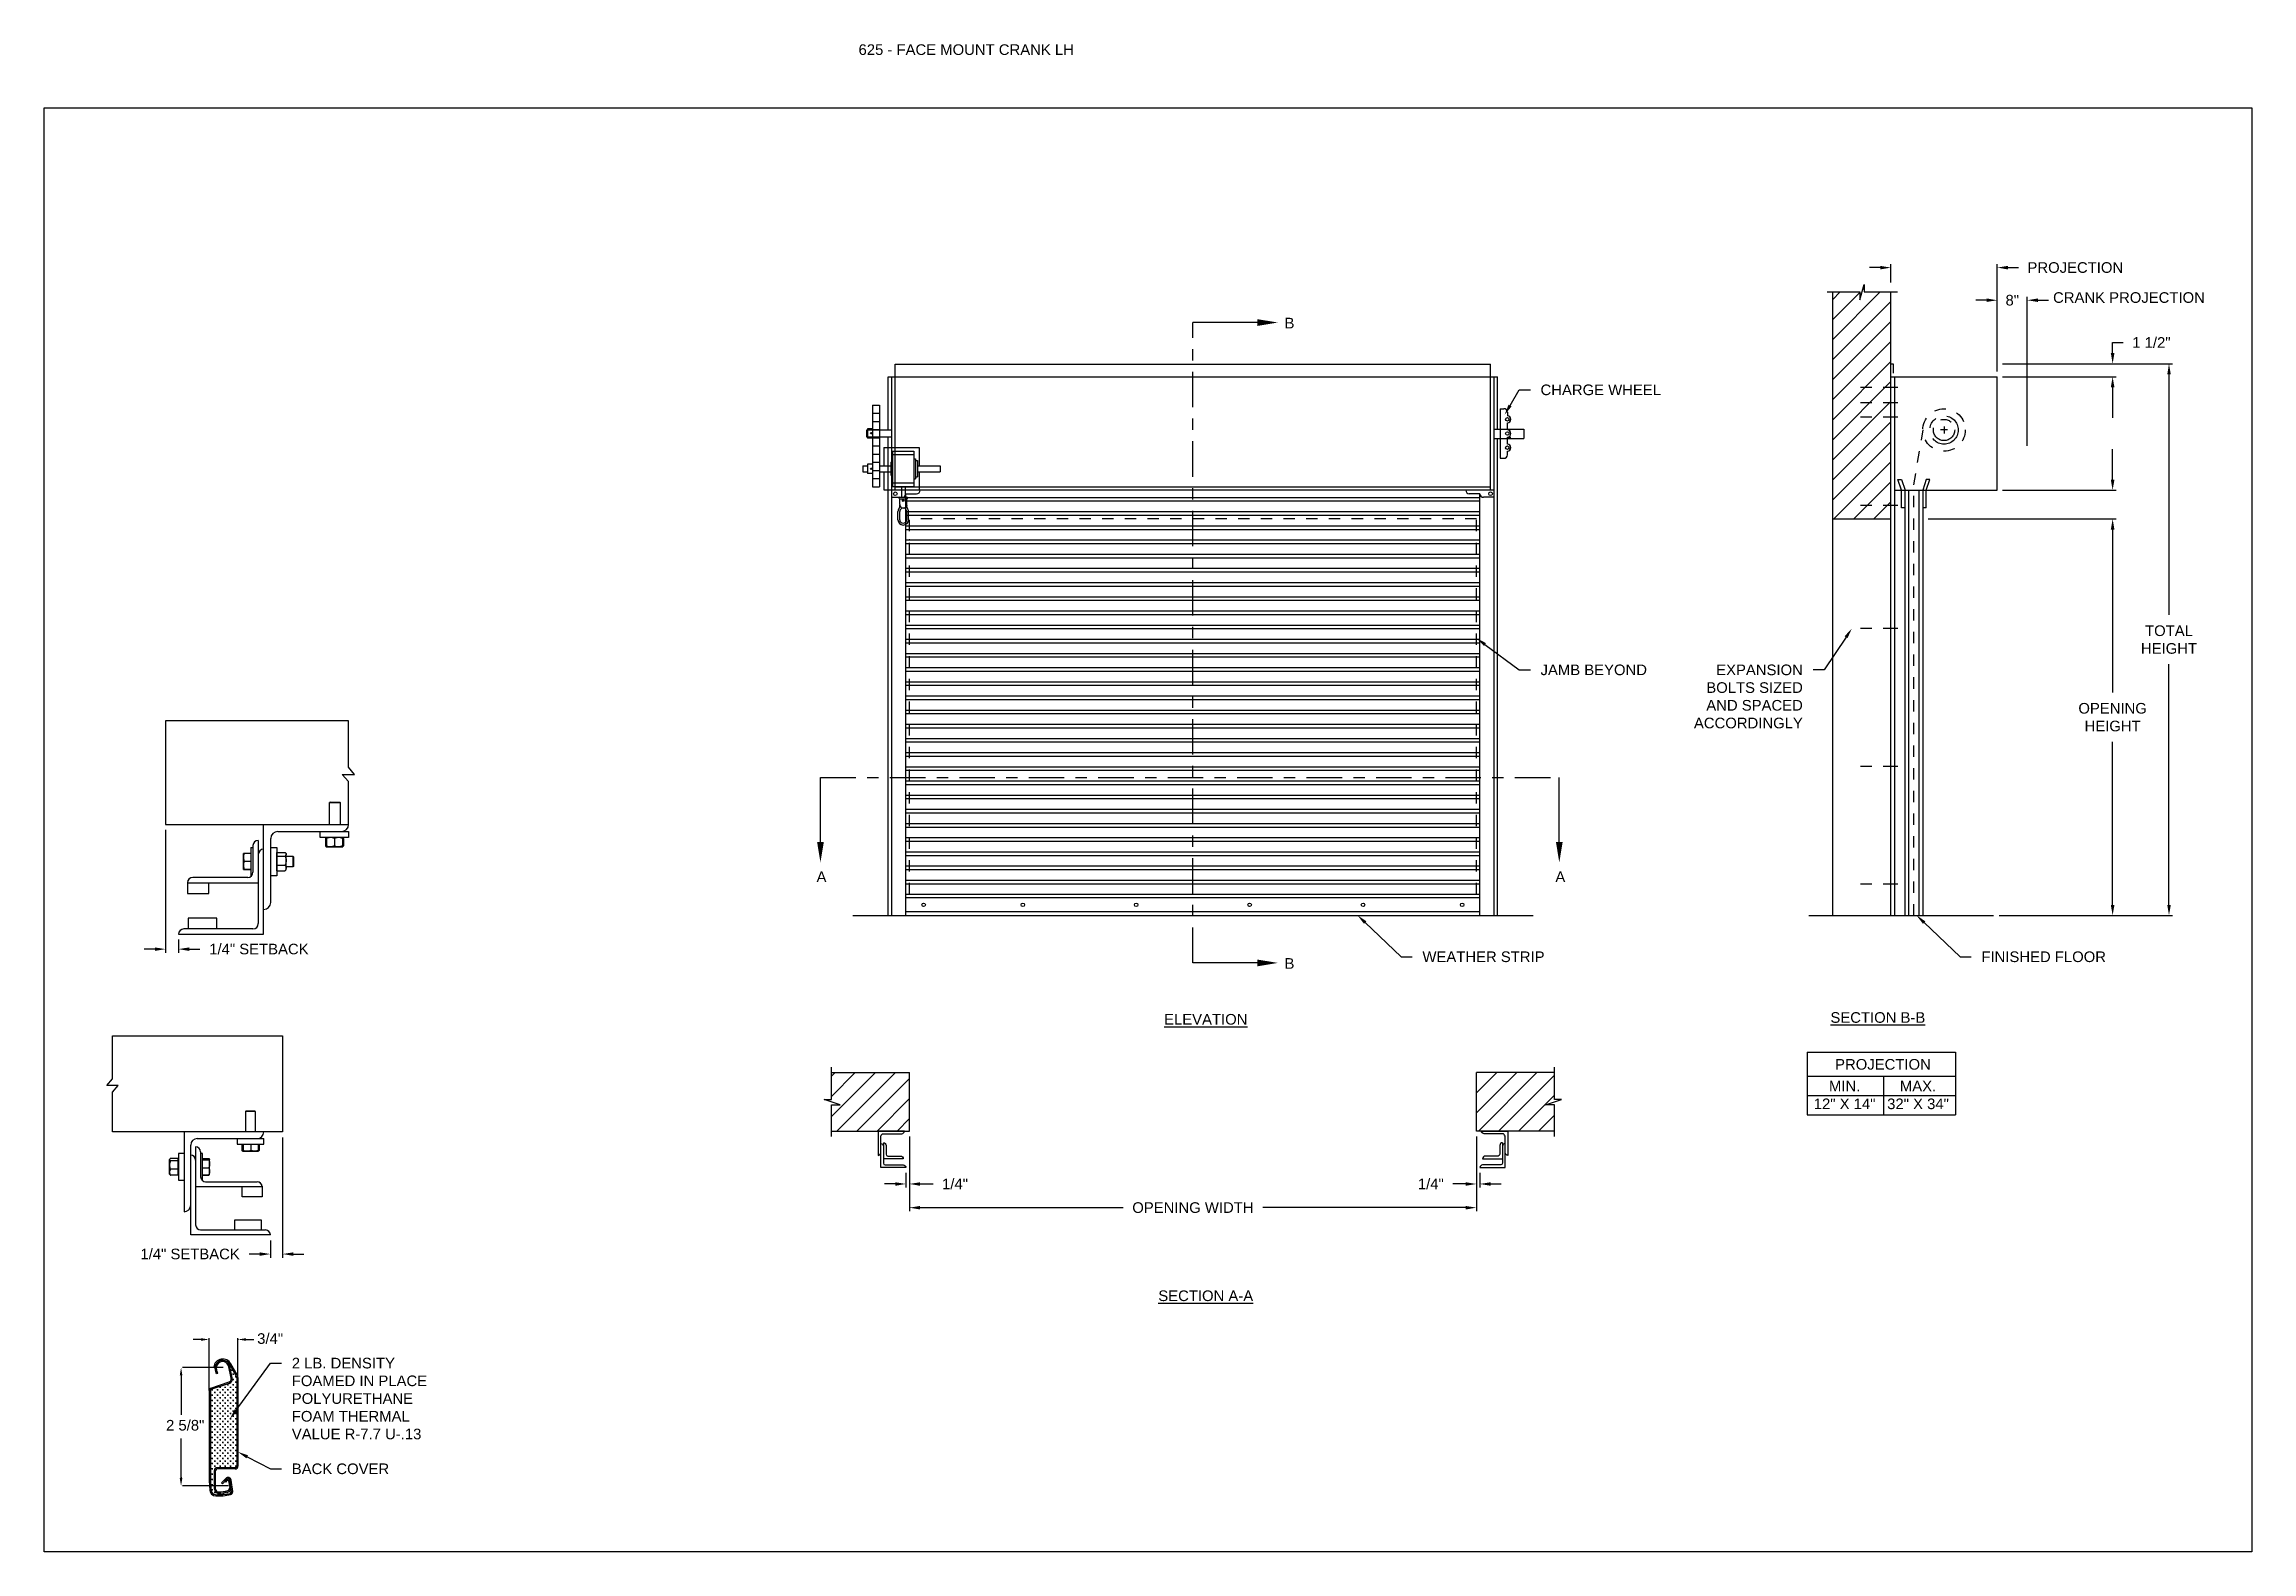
# Model space of a CAD drawing. Header units: inches. Extents: x 169.6 to 213.7, y 195.1 to 266.5.
# Drawn here: x 169.59 to 189.06, y 234.45 to 247.74 of the extents above; entities that cross this region are included whole.
import ezdxf
from ezdxf import colors
from ezdxf.entities.mleader import LeaderData, LeaderLine
from ezdxf.math import Vec2, Vec3

# ---------------------------------------------------------------- set-up
doc = ezdxf.new("R2010")
doc.units = ezdxf.units.IN
doc.header["$LTSCALE"] = 0.25
doc.header["$MEASUREMENT"] = 0
for name, pattern in [('CENTER', [2, 1.25, -0.25, 0.25, -0.25]), ('CENTER2', [1.125, 0.75, -0.125, 0.125, -0.125]), ('HIDDEN', [0.375, 0.25, -0.125])]:
    doc.linetypes.add(name, pattern=pattern)
for name, color, linetype in [('ANNOTATIONS', 1, 'Continuous'), ('CRANK LH', 7, 'Continuous'), ('DETAILS', 4, 'Continuous'), ('SECTION CUTS', 6, 'CENTER')]:
    doc.layers.add(name, color=color, linetype=linetype)
doc.styles.add('ARIAL', font='arial.ttf', dxfattribs={"height": 0.09375})
doc.styles.get("Standard").update_dxf_attribs({"font": 'romans.shx'})
doc.dimstyles.new('ARIAL', dxfattribs={"dimtxt": 0.09375, "dimasz": 0.09375, "dimexe": 0.03125, "dimexo": 0.046875, "dimgap": 0.09, "dimtad": 0, "dimtih": 1, "dimtoh": 1, "dimdec": 4, "dimzin": 0, "dimdsep": 46, "dimlunit": 4, "dimtxsty": 'ARIAL', "dimcen": 0.09, "dimadec": 0, "dimazin": 0, "dimtfac": 1, "dimtdec": 4, "dimtix": 1, "dimtofl": 0, "dimtmove": 0, "dimatfit": 3, "dimfxl": 0.18, "dimfrac": 2, "dimtolj": 1, "dimtzin": 0, "dimarcsym": 0})
doc.dimstyles.new('STANDARD$0', dxfattribs={"dimtxt": 0.09375, "dimasz": 0.09375, "dimexe": 0.03125, "dimexo": 0.046875, "dimgap": 0.09, "dimtad": 0, "dimtih": 1, "dimtoh": 1, "dimdec": 4, "dimzin": 0, "dimdsep": 46, "dimtxsty": 'ARIAL', "dimcen": 0.09, "dimadec": 0, "dimazin": 0, "dimtfac": 1, "dimtdec": 4, "dimtofl": 0, "dimtmove": 0, "dimatfit": 1, "dimfxl": 1, "dimtolj": 1, "dimtzin": 0, "dimarcsym": 0})
pattern_1 = [(45, (-7.71918, -31.17125), (-0.08838835, 0.08838835), [])]

msp = doc.modelspace()

# ---------------------------------------------------------------- texts
at = {"layer": 'ANNOTATIONS', "style": 'ARIAL'}
for s, p in [('3/4"', (171.46783, 236.28086)), ('2 5/8"', (170.66394, 235.5165))]:
    msp.add_text(s, height=0.09375, dxfattribs=at).set_placement(p)
at = {"layer": 'ANNOTATIONS', "insert": (176.77122, 247.74099), "char_height": 0.09375, "width": 6.6097632, "attachment_point": 1, "line_spacing_factor": 0.86134, "style": 'ARIAL'}
msp.add_mtext('625 - FACE MOUNT CRANK LH', dxfattribs=at)
at = {"layer": 'ANNOTATIONS', "linetype": 'Continuous', "insert": (187.30564, 245.55482), "char_height": 0.09375, "attachment_point": 1, "style": 'ARIAL'}
msp.add_mtext('\\A1;CRANK PROJECTION', dxfattribs=at)
at = {"layer": 'ANNOTATIONS', "char_height": 0.09375, "attachment_point": 2, "style": 'ARIAL'}
for s, insert, width in [('{\\LELEVATION}', (179.83306, 239.18997), 3.0834986), ('{\\LSECTION B-B}', (185.76052, 239.20594), 1.3823677), ('{\\LSECTION A-A}', (179.83306, 236.75214), 1.3823677)]:
    msp.add_mtext(s, dxfattribs=dict(at, insert=insert, width=width))
for s, width, insert in [('PROJECTION ', 1.7594917, (185.80551, 238.79281)), ('MIN.\\P12" X 14" ', 0.6711642, (185.46739, 238.60082)), ('MAX.\\P32" X 34"', 0.6567117, (186.11482, 238.60082))]:
    msp.add_mtext_dynamic_manual_height_columns(s, width=width, gutter_width=1.36268, heights=[0], dxfattribs=dict(at, insert=insert))
at = {"layer": 'SECTION CUTS', "style": 'ARIAL'}
for s, p in [('B', (180.52799, 245.23573)), ('A', (176.40066, 240.35322)), ('A', (182.91661, 240.35322)), ('B', (180.52799, 239.58847))]:
    msp.add_text(s, height=0.09375, dxfattribs=at).set_placement(p)

# ---------------------------------------------------------------- blocks, each defined once
blk = doc.blocks.new('*D20')
at = {"layer": 'ANNOTATIONS', "color": 0, "lineweight": -2, "transparency": 16777216}
for p, q in [((170.659, 240.815), (170.659, 239.73)), ((170.565, 239.762), (170.472, 239.762)), ((170.774, 239.846), (170.774, 239.73)), ((170.868, 239.762), (170.962, 239.762))]:
    blk.add_line(p, q, dxfattribs=at)
at = {"layer": 'ANNOTATIONS', "color": 0, "transparency": 16777216}
for points in [[(170.565, 239.777), (170.565, 239.746), (170.659, 239.762)], [(170.868, 239.777), (170.868, 239.746), (170.774, 239.762)]]:
    blk.add_solid(points, dxfattribs=at)
at = {"layer": 'defpoints', "color": 0, "transparency": 16777216}
for p in [(170.659, 240.862), (170.774, 239.893), (170.774, 239.762)]:
    blk.add_point(p, dxfattribs=at)
at = {"layer": 'ANNOTATIONS', "color": 0, "transparency": 16777216, "insert": (171.483, 239.762), "char_height": 0.09375, "attachment_point": 5, "style": 'ARIAL'}
blk.add_mtext('\\A1;1/4" SETBACK', dxfattribs=at)
blk = doc.blocks.new('*D21')
at = {"layer": 'ANNOTATIONS', "color": 0, "lineweight": -2, "transparency": 16777216}
for p, q in [((171.692, 238.101), (171.692, 237.041)), ((171.584, 237.193), (171.584, 237.041)), ((171.49, 237.073), (171.397, 237.073)), ((171.786, 237.073), (171.88, 237.073))]:
    blk.add_line(p, q, dxfattribs=at)
at = {"layer": 'ANNOTATIONS', "color": 0, "transparency": 16777216}
for points in [[(171.49, 237.088), (171.49, 237.057), (171.584, 237.073)], [(171.786, 237.088), (171.786, 237.057), (171.692, 237.073)]]:
    blk.add_solid(points, dxfattribs=at)
at = {"layer": 'defpoints', "color": 0, "transparency": 16777216}
for p in [(171.692, 238.148), (171.584, 237.24), (171.584, 237.073)]:
    blk.add_point(p, dxfattribs=at)
at = {"layer": 'ANNOTATIONS', "color": 0, "transparency": 16777216, "insert": (170.876, 237.073), "char_height": 0.09375, "attachment_point": 5, "style": 'ARIAL'}
blk.add_mtext('\\A1;1/4" SETBACK', dxfattribs=at)
blk = doc.blocks.new('*D14')
at = {"layer": 'ANNOTATIONS', "color": 0, "lineweight": -2, "transparency": 16777216}
for p, q in [((187.831, 243.902), (187.831, 243.996)), ((186.86, 243.809), (187.862, 243.809)), ((186.204, 243.555), (187.862, 243.555)), ((187.831, 243.462), (187.831, 243.368))]:
    blk.add_line(p, q, dxfattribs=at)
at = {"layer": 'ANNOTATIONS', "color": 0, "transparency": 16777216}
for points in [[(187.815, 243.902), (187.847, 243.902), (187.831, 243.809)], [(187.815, 243.462), (187.847, 243.462), (187.831, 243.555)]]:
    blk.add_solid(points, dxfattribs=at)
at = {"layer": 'defpoints', "color": 0, "transparency": 16777216}
for p in [(186.813, 243.809), (186.157, 243.555), (187.831, 243.555)]:
    blk.add_point(p, dxfattribs=at)
at = {"layer": 'ANNOTATIONS', "color": 0, "transparency": 16777216, "insert": (187.831, 243.682), "char_height": 0.0938, "attachment_point": 5, "style": 'ARIAL'}
blk.add_mtext('\\A1;  ', dxfattribs=at)
blk = doc.blocks.new('*D15')
at = {"layer": 'ANNOTATIONS', "color": 0, "lineweight": -2, "transparency": 16777216}
for p, q in [((187.831, 245.018), (187.831, 245.111)), ((187.831, 245.111), (187.925, 245.111)), ((186.86, 244.924), (187.862, 244.924)), ((186.86, 244.809), (187.862, 244.809)), ((187.831, 244.715), (187.831, 244.621))]:
    blk.add_line(p, q, dxfattribs=at)
at = {"layer": 'ANNOTATIONS', "color": 0, "transparency": 16777216}
for points in [[(187.815, 245.018), (187.847, 245.018), (187.831, 244.924)], [(187.815, 244.715), (187.847, 244.715), (187.831, 244.809)]]:
    blk.add_solid(points, dxfattribs=at)
at = {"layer": 'defpoints', "color": 0, "transparency": 16777216}
for p in [(186.813, 244.924), (186.813, 244.809), (187.831, 244.924)]:
    blk.add_point(p, dxfattribs=at)
at = {"layer": 'ANNOTATIONS', "color": 0, "transparency": 16777216, "insert": (188.173, 245.111), "char_height": 0.0938, "attachment_point": 5, "style": 'ARIAL'}
blk.add_mtext('\\A1;1 1/2"', dxfattribs=at)
blk = doc.blocks.new('*D22')
at = {"layer": 'ANNOTATIONS', "color": 0, "lineweight": -2, "transparency": 16777216}
for p, q in [((182.22, 238.111), (182.22, 237.659)), ((182.251, 237.789), (182.251, 237.659)), ((182.126, 237.691), (182.012, 237.691)), ((182.345, 237.691), (182.439, 237.691))]:
    blk.add_line(p, q, dxfattribs=at)
at = {"layer": 'ANNOTATIONS', "color": 0, "transparency": 16777216}
for points in [[(182.126, 237.706), (182.126, 237.675), (182.22, 237.691)], [(182.345, 237.706), (182.345, 237.675), (182.251, 237.691)]]:
    blk.add_solid(points, dxfattribs=at)
at = {"layer": 'defpoints', "color": 0, "transparency": 16777216}
for p in [(182.22, 238.158), (182.251, 237.835), (182.251, 237.691)]:
    blk.add_point(p, dxfattribs=at)
at = {"layer": 'ANNOTATIONS', "color": 0, "transparency": 16777216, "insert": (181.818, 237.691), "char_height": 0.0938, "attachment_point": 5, "style": 'ARIAL'}
blk.add_mtext('\\A1;1/4"', dxfattribs=at)
blk = doc.blocks.new('*D23')
at = {"layer": 'ANNOTATIONS', "color": 0, "lineweight": -2, "transparency": 16777216}
for p, q in [((177.22, 238.111), (177.22, 237.659)), ((177.189, 237.789), (177.189, 237.659)), ((177.095, 237.691), (177.001, 237.691)), ((177.314, 237.691), (177.428, 237.691))]:
    blk.add_line(p, q, dxfattribs=at)
at = {"layer": 'ANNOTATIONS', "color": 0, "transparency": 16777216}
for points in [[(177.095, 237.706), (177.095, 237.675), (177.189, 237.691)], [(177.314, 237.706), (177.314, 237.675), (177.22, 237.691)]]:
    blk.add_solid(points, dxfattribs=at)
at = {"layer": 'defpoints', "color": 0, "transparency": 16777216}
for p in [(177.22, 238.158), (177.189, 237.835), (177.189, 237.691)]:
    blk.add_point(p, dxfattribs=at)
at = {"layer": 'ANNOTATIONS', "color": 0, "transparency": 16777216, "insert": (177.622, 237.691), "char_height": 0.0938, "attachment_point": 5, "style": 'ARIAL'}
blk.add_mtext('\\A1;1/4"', dxfattribs=at)
blk = doc.blocks.new('*D19')
at = {"layer": 'ANNOTATIONS', "color": 0, "lineweight": -2, "transparency": 16777216}
for p, q in [((177.22, 238.111), (177.22, 237.45)), ((182.22, 238.111), (182.22, 237.45)), ((177.314, 237.482), (179.104, 237.482)), ((182.126, 237.482), (180.336, 237.482))]:
    blk.add_line(p, q, dxfattribs=at)
at = {"layer": 'ANNOTATIONS', "color": 0, "transparency": 16777216}
for points in [[(177.314, 237.497), (177.314, 237.466), (177.22, 237.482)], [(182.126, 237.497), (182.126, 237.466), (182.22, 237.482)]]:
    blk.add_solid(points, dxfattribs=at)
at = {"layer": 'defpoints', "color": 0, "transparency": 16777216}
for p in [(177.22, 238.158), (182.22, 238.158), (182.22, 237.482)]:
    blk.add_point(p, dxfattribs=at)
at = {"layer": 'ANNOTATIONS', "color": 0, "transparency": 16777216, "insert": (179.72, 237.482), "char_height": 0.09375, "attachment_point": 5, "style": 'ARIAL'}
blk.add_mtext('\\A1;OPENING WIDTH', dxfattribs=at)
blk = doc.blocks.new('*D17')
at = {"layer": 'ANNOTATIONS', "color": 0, "lineweight": -2, "transparency": 16777216}
for p, q in [((187.163, 243.555), (187.862, 243.555)), ((187.831, 243.462), (187.831, 242.024)), ((187.831, 240.152), (187.831, 241.59)), ((186.829, 240.059), (187.862, 240.059))]:
    blk.add_line(p, q, dxfattribs=at)
at = {"layer": 'ANNOTATIONS', "color": 0, "transparency": 16777216}
for points in [[(187.815, 243.462), (187.847, 243.462), (187.831, 243.555)], [(187.815, 240.152), (187.847, 240.152), (187.831, 240.059)]]:
    blk.add_solid(points, dxfattribs=at)
at = {"layer": 'defpoints', "color": 0, "transparency": 16777216}
for p in [(187.116, 243.555), (186.782, 240.059), (187.831, 240.059)]:
    blk.add_point(p, dxfattribs=at)
at = {"layer": 'ANNOTATIONS', "color": 0, "transparency": 16777216, "insert": (187.831, 241.807), "char_height": 0.09375, "attachment_point": 5, "style": 'ARIAL'}
blk.add_mtext('\\A1;OPENING\\PHEIGHT', dxfattribs=at)
blk = doc.blocks.new('*D18')
at = {"layer": 'ANNOTATIONS', "color": 0, "lineweight": -2, "transparency": 16777216}
for p, q in [((187.025, 244.924), (188.359, 244.924)), ((188.328, 244.83), (188.328, 242.709)), ((188.328, 240.152), (188.328, 242.274)), ((186.829, 240.059), (188.359, 240.059))]:
    blk.add_line(p, q, dxfattribs=at)
at = {"layer": 'ANNOTATIONS', "color": 0, "transparency": 16777216}
for points in [[(188.313, 244.83), (188.344, 244.83), (188.328, 244.924)], [(188.313, 240.152), (188.344, 240.152), (188.328, 240.059)]]:
    blk.add_solid(points, dxfattribs=at)
at = {"layer": 'defpoints', "color": 0, "transparency": 16777216}
for p in [(186.978, 244.924), (186.782, 240.059), (188.328, 240.059)]:
    blk.add_point(p, dxfattribs=at)
at = {"layer": 'ANNOTATIONS', "color": 0, "transparency": 16777216, "insert": (188.328, 242.491), "char_height": 0.0938, "attachment_point": 5, "style": 'ARIAL'}
blk.add_mtext('\\A1;TOTAL\\PHEIGHT', dxfattribs=at)
blk = doc.blocks.new('*D16')
at = {"layer": 'ANNOTATIONS', "color": 0, "lineweight": -2, "transparency": 16777216}
for p, q in [((185.782, 245.772), (185.688, 245.772)), ((185.875, 245.64), (185.875, 245.803)), ((186.813, 244.856), (186.813, 245.803)), ((186.907, 245.772), (187, 245.772))]:
    blk.add_line(p, q, dxfattribs=at)
at = {"layer": 'ANNOTATIONS', "color": 0, "transparency": 16777216}
for points in [[(185.782, 245.787), (185.782, 245.756), (185.875, 245.772)], [(186.907, 245.787), (186.907, 245.756), (186.813, 245.772)]]:
    blk.add_solid(points, dxfattribs=at)
at = {"layer": 'defpoints', "color": 0, "transparency": 16777216}
for p in [(186.813, 245.772), (185.875, 245.593), (186.813, 244.809)]:
    blk.add_point(p, dxfattribs=at)
at = {"layer": 'ANNOTATIONS', "color": 0, "transparency": 16777216, "insert": (187.502, 245.772), "char_height": 0.09375, "attachment_point": 5, "style": 'ARIAL'}
blk.add_mtext('\\A1;PROJECTION', dxfattribs=at)
blk = doc.blocks.new('*D24')
at = {"layer": 'ANNOTATIONS', "color": 0, "linetype": 'Continuous', "lineweight": -2, "transparency": 16777216}
for p, q in [((186.813, 244.856), (186.813, 245.515)), ((187.078, 244.199), (187.078, 245.515)), ((186.719, 245.484), (186.625, 245.484)), ((187.172, 245.484), (187.266, 245.484))]:
    blk.add_line(p, q, dxfattribs=at)
at = {"layer": 'ANNOTATIONS', "color": 0, "linetype": 'Continuous', "transparency": 16777216}
for points in [[(186.719, 245.5), (186.719, 245.469), (186.813, 245.484)], [(187.172, 245.5), (187.172, 245.469), (187.078, 245.484)]]:
    blk.add_solid(points, dxfattribs=at)
at = {"layer": 'defpoints', "color": 0, "linetype": 'Continuous', "transparency": 16777216}
for p in [(187.078, 245.484), (186.813, 244.809), (187.078, 244.152)]:
    blk.add_point(p, dxfattribs=at)
at = {"layer": 'ANNOTATIONS', "color": 0, "linetype": 'Continuous', "transparency": 16777216, "insert": (186.946, 245.484), "char_height": 0.0938, "attachment_point": 5, "style": 'ARIAL'}
blk.add_mtext('\\A1;8"', dxfattribs=at)

# ---------------------------------------------------------------- dimensions: what is measured, and where the dimension line sits
at = {"layer": 'ANNOTATIONS'}
for base, p1, p2, text, dimstyle, picture, middle in [((186.81293, 245.77181), (185.87543, 245.59318), (186.81293, 244.80873), 'PROJECTION', 'STANDARD$0', '*D16', (187.50204, 245.77181)), ((177.18871, 237.69054), (177.21996, 238.15788), (177.18871, 237.8354), '1/4"', 'ARIAL', '*D23', (177.62175, 237.69054)), ((182.21996, 237.48158), (177.21996, 238.15788), (182.21996, 238.15788), 'OPENING WIDTH', 'STANDARD$0', '*D19', (179.71996, 237.48158)), ((182.25121, 237.69054), (182.21996, 238.15788), (182.25121, 237.8354), '1/4"', 'ARIAL', '*D22', (181.81817, 237.69054))]:
    dim = msp.add_linear_dim(base=base, p1=p1, p2=p2, text=text, dimstyle=dimstyle, dxfattribs=at)
    dim.commit()
    dim.dimension.update_dxf_attribs({"geometry": picture, "text_midpoint": middle, "dimtype": 160})
at = {"layer": 'ANNOTATIONS', "linetype": 'Continuous'}
dim = msp.add_linear_dim(base=(187.07828, 245.48418), p1=(186.81293, 244.80873), p2=(187.07828, 244.15248), text='8"', dimstyle='ARIAL', dxfattribs=at)
dim.commit()
dim.dimension.update_dxf_attribs({"geometry": '*D24', "text_midpoint": (186.94561, 245.48418), "dimtype": 160})
at = {"layer": 'ANNOTATIONS'}
for base, p1, p2, text, picture, middle in [((187.83097, 244.92377), (186.81293, 244.80873), (186.81293, 244.92377), '1 1/2"', '*D15', (188.17341, 245.11127)), ((188.3282, 240.05873), (186.97805, 244.92377), (186.78168, 240.05873), 'TOTAL\\PHEIGHT', '*D18', (188.3282, 242.49125)), ((187.83097, 240.05873), (187.11601, 243.55536), (186.78168, 240.05873), 'OPENING\\PHEIGHT', '*D17', (187.83097, 241.80704))]:
    dim = msp.add_linear_dim(base=base, p1=p1, p2=p2, angle=90, text=text, dimstyle='STANDARD$0', dxfattribs=at)
    dim.commit()
    dim.dimension.update_dxf_attribs({"geometry": picture, "text_midpoint": middle})
dim = msp.add_linear_dim(base=(187.83097, 243.55536), p1=(186.81293, 243.80873), p2=(186.15668, 243.55536), angle=90, text='  ', dimstyle='STANDARD$0', dxfattribs=at)
dim.commit()
dim.dimension.update_dxf_attribs({"geometry": '*D14', "text_midpoint": (187.83097, 243.68204), "dimtype": 160})
dim = msp.add_linear_dim(base=(170.77434, 239.76161), p1=(170.65901, 240.86184), p2=(170.77434, 239.89309), text='1/4" SETBACK', dimstyle='STANDARD$0', override={"dimarcsym": 1}, dxfattribs=at)
dim.commit()
dim.dimension.update_dxf_attribs({"geometry": '*D20', "text_midpoint": (171.48273, 239.76161), "dimtype": 160})
dim = msp.add_linear_dim(base=(171.58419, 237.07275), p1=(171.69231, 238.14833), p2=(171.58419, 237.24013), angle=180, text='1/4" SETBACK', dimstyle='STANDARD$0', override={"dimarcsym": 1}, dxfattribs=at)
dim.commit()
dim.dimension.update_dxf_attribs({"geometry": '*D21', "text_midpoint": (170.8758, 237.07275)})

# ---------------------------------------------------------------- hatches: boundary and pattern name
at = {"layer": 'CRANK LH', "linetype": 'Continuous'}
h = msp.add_hatch(dxfattribs=at)
h.set_pattern_fill('ANSI31', color=256, style=0)
h.set_pattern_definition([(45, (-7.71918, -31.55963), (-0.088388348, 0.088388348), [])])
h.paths.add_polyline_path([(185.87543, 244.82249), (185.87543, 245.55708), (185.63894, 245.55708), (185.63894, 245.62174), (185.60052, 245.48838), (185.60052, 245.55708), (185.3598, 245.55708), (185.3598, 245.00678)])
h.paths.add_polyline_path([(185.3598, 245.00678), (185.3598, 243.55536), (185.87543, 243.55536), (185.87543, 244.80873), (185.87543, 244.82249)])
at = {"layer": 'CRANK LH'}
h = msp.add_hatch(dxfattribs=at)
h.set_pattern_fill('ANSI31', color=256, style=0)
h.set_pattern_definition(pattern_1)
h.paths.add_polyline_path([(177.21996, 238.6735), (176.53246, 238.6735), (176.53246, 238.4363), (176.46836, 238.4363), (176.61043, 238.3894), (176.53246, 238.3894), (176.53246, 238.15788), (177.21996, 238.15788), (177.21996, 238.32038)])
h = msp.add_hatch(dxfattribs=at)
h.set_pattern_fill('ANSI31', color=256, style=0)
h.set_pattern_definition(pattern_1)
h.paths.add_polyline_path([(182.97156, 238.4363), (182.90746, 238.4363), (182.90746, 238.6735), (182.21996, 238.6735), (182.21996, 238.15788), (182.23813, 238.15788), (182.90746, 238.15788), (182.90746, 238.3894), (182.82949, 238.3894)])

# ---------------------------------------------------------------- linework, layer by layer
at = {"linetype": 'Continuous'}
msp.add_line((185.15045, 240.05873), (186.78168, 240.05873), dxfattribs=at)
at = {"layer": 'ANNOTATIONS'}
for p, q in [((186.8598, 244.80873), (187.86222, 244.80873)), ((187.83097, 244.71498), (187.83097, 244.44659)), ((187.83097, 243.90248), (187.83097, 244.17086)), ((186.8598, 243.80873), (187.86222, 243.80873)), ((186.20355, 243.55536), (187.86222, 243.55536)), ((185.13682, 238.85224), (185.13682, 238.30087)), ((185.13682, 238.85224), (186.44459, 238.85224)), ((186.44459, 238.85224), (186.44459, 238.30087)), ((185.13682, 238.64077), (186.44459, 238.64077)), ((185.80967, 238.64077), (185.80967, 238.30087)), ((185.13682, 238.47082), (186.44459, 238.47082)), ((185.13682, 238.30087), (186.44459, 238.30087)), ((170.97302, 236.31937), (170.90269, 236.31937)), ((171.04334, 235.87597), (171.04334, 236.33203)), ((171.29779, 235.98645), (171.29779, 236.33203)), ((171.36812, 236.31937), (171.43844, 236.31937)), ((170.79633, 236.00247), (170.79633, 235.65601)), ((171.16844, 236.07279), (170.80899, 236.07279)), ((170.79633, 235.09859), (170.79633, 235.44505)), ((171.21483, 235.02827), (170.80899, 235.02827))]:
    msp.add_line(p, q, dxfattribs=at)
for p in [(171.29779, 236.31937), (170.79633, 235.10277)]:
    msp.add_point(p, dxfattribs=at)
for points in [[(187.81535, 244.71498), (187.8466, 244.71498), (187.83097, 244.80873)], [(187.81535, 243.90248), (187.8466, 243.90248), (187.83097, 243.80873)], [(187.81535, 243.46161), (187.8466, 243.46161), (187.83097, 243.55536)], [(170.97302, 236.30765), (170.97302, 236.33109), (171.04334, 236.31937)], [(171.36812, 236.30765), (171.36812, 236.33109), (171.29779, 236.31937)], [(170.80805, 236.00247), (170.78461, 236.00247), (170.79633, 236.07279)], [(170.80805, 235.09859), (170.78461, 235.09859), (170.79633, 235.02827)]]:
    msp.add_solid(points, dxfattribs=at)
at = {"layer": 'CRANK LH', "linetype": 'Continuous'}
for p, q in [((185.31342, 245.55708), (185.60052, 245.55708)), ((185.3598, 245.55708), (185.3598, 240.05873)), ((185.60052, 245.48838), (185.63894, 245.62174)), ((185.60052, 245.55708), (185.60052, 245.48838)), ((185.63894, 245.62174), (185.63894, 245.55708)), ((185.63894, 245.55708), (185.93413, 245.55708)), ((185.87543, 240.05873), (185.87543, 245.55708)), ((182.34496, 244.80873), (182.3684, 244.80873)), ((185.87543, 244.92377), (185.89683, 244.92377)), ((185.87543, 244.80873), (186.81293, 244.80873)), ((185.89683, 244.92377), (185.89683, 244.84151)), ((185.90668, 244.80873), (185.90668, 240.05873)), ((186.81293, 243.80873), (186.81293, 244.80873)), ((182.4309, 244.52748), (182.4309, 244.08998)), ((182.4309, 244.52748), (182.46215, 244.52748)), ((182.4934, 244.49623), (182.4934, 244.46498)), ((182.4934, 244.33998), (182.4934, 244.40248)), ((176.84496, 244.33998), (177.06371, 244.33998)), ((176.84496, 244.27748), (176.84496, 244.33998)), ((177.06371, 244.27748), (176.84496, 244.27748)), ((176.9934, 244.18583), (176.9934, 244.02428)), ((177.07152, 244.15458), (177.07152, 243.84208)), ((177.25902, 244.15458), (177.25902, 243.84208)), ((177.3059, 244.18583), (177.3059, 244.02428)), ((182.52465, 244.33998), (182.4934, 244.33998)), ((182.4934, 244.27748), (182.52465, 244.27748)), ((182.4934, 244.21498), (182.4934, 244.27748)), ((182.4934, 244.12123), (182.4934, 244.15248)), ((176.9934, 243.97238), (176.9934, 243.81083)), ((177.0559, 244.05553), (177.0559, 243.94113)), ((177.27465, 244.08678), (177.27465, 243.90988)), ((177.29027, 244.07116), (177.29027, 243.92551)), ((177.3059, 243.97238), (177.3059, 243.81083)), ((182.4309, 244.08998), (182.46215, 244.08998)), ((177.09496, 243.83998), (182.34496, 243.83998)), ((177.14965, 243.84208), (177.14965, 243.74833)), ((177.1809, 243.84208), (177.1809, 243.74833)), ((185.90668, 243.80873), (186.81293, 243.80873)), ((185.96918, 243.80873), (185.93793, 243.90248)), ((185.93793, 243.90248), (185.96918, 243.90248)), ((185.96918, 243.90248), (186.00043, 243.80873)), ((185.96918, 243.65248), (185.96918, 243.80873)), ((186.00043, 240.05873), (186.00043, 243.80873)), ((186.03168, 243.80873), (186.03168, 240.05873)), ((186.12543, 240.05873), (186.12543, 243.80873)), ((186.18793, 243.90248), (186.15668, 243.80873)), ((186.15668, 243.80873), (186.15668, 240.05873)), ((186.18793, 243.80873), (186.21918, 243.90248)), ((186.21918, 243.90248), (186.18793, 243.90248)), ((186.18793, 243.65248), (186.18793, 243.80873)), ((177.11839, 243.54879), (177.11839, 243.61985)), ((177.13402, 243.68235), (177.13402, 243.73271)), ((177.13402, 243.73271), (177.19652, 243.73271)), ((177.19651, 243.54878), (177.19651, 243.61984)), ((177.19652, 243.68235), (177.19652, 243.73271)), ((177.21214, 243.54878), (177.21214, 243.61984)), ((186.00043, 243.65248), (185.96918, 243.65248)), ((186.18793, 243.65248), (186.15668, 243.65248)), ((185.3598, 243.55536), (185.87543, 243.55536)), ((176.53246, 238.4363), (176.53246, 238.72038)), ((182.90746, 238.4363), (182.90746, 238.72038)), ((176.61043, 238.3894), (176.46836, 238.4363)), ((176.46836, 238.4363), (176.53246, 238.4363)), ((176.53246, 238.111), (176.53246, 238.3894)), ((176.53246, 238.3894), (176.61043, 238.3894)), ((182.82949, 238.3894), (182.97156, 238.4363)), ((182.90746, 238.3894), (182.82949, 238.3894)), ((182.97156, 238.4363), (182.90746, 238.4363)), ((182.90746, 238.111), (182.90746, 238.3894)), ((176.96658, 237.8354), (176.96658, 238.10266)), ((182.47334, 237.8354), (182.47334, 238.10266))]:
    msp.add_line(p, q, dxfattribs=at)
at = {"layer": 'CRANK LH'}
for p, q in [((177.03246, 244.33998), (177.03246, 244.80873)), ((177.03246, 244.80873), (182.40746, 244.80873)), ((177.06371, 240.05873), (177.06371, 244.80873)), ((177.09496, 243.80873), (177.09496, 244.92005)), ((177.09496, 244.92005), (182.34496, 244.92005)), ((182.34496, 243.80873), (182.34496, 244.92005)), ((182.37621, 240.05873), (182.37621, 244.80873)), ((182.40746, 244.34804), (182.40746, 244.80873)), ((176.89425, 244.5597), (176.95645, 244.5597)), ((176.89425, 244.5597), (176.89425, 243.8397)), ((176.95645, 244.5597), (176.95645, 243.8397)), ((176.85055, 244.35014), (176.85055, 244.26731)), ((176.89425, 244.35014), (176.85055, 244.35014)), ((176.89425, 244.4877), (176.95645, 244.4877)), ((176.89425, 244.4157), (176.95645, 244.4157)), ((182.37621, 244.34804), (182.6371, 244.34804)), ((182.6371, 244.34804), (182.6371, 244.2652)), ((176.89425, 244.26731), (176.85055, 244.26731)), ((176.89425, 244.3437), (176.95645, 244.3437)), ((176.89425, 244.2717), (176.95645, 244.2717)), ((176.89425, 244.1997), (176.95645, 244.1997)), ((176.9934, 244.18583), (177.3059, 244.18583)), ((177.03246, 240.05873), (177.03246, 244.27748)), ((177.07152, 244.15458), (177.25902, 244.15458)), ((182.37621, 244.2652), (182.6371, 244.2652)), ((182.40746, 240.05873), (182.40746, 244.2652)), ((176.80819, 244.02428), (176.80819, 243.97238)), ((176.80819, 244.02428), (176.85055, 244.02428)), ((176.80819, 243.97238), (176.85055, 243.97238)), ((176.89425, 244.03764), (176.85055, 244.03764)), ((176.85055, 244.03764), (176.85055, 243.95481)), ((176.89425, 244.1277), (176.95645, 244.1277)), ((176.89425, 244.0557), (176.95645, 244.0557)), ((176.89425, 243.9837), (176.95645, 243.9837)), ((176.95645, 244.02428), (177.0559, 244.02428)), ((176.95645, 243.97238), (177.0559, 243.97238)), ((177.0559, 244.05553), (177.07152, 244.05553)), ((177.07152, 244.12333), (177.25902, 244.12333)), ((177.25902, 244.08678), (177.27465, 244.08678)), ((177.27465, 244.07116), (177.29027, 244.07116)), ((177.29027, 244.02428), (177.4911, 244.02428)), ((177.29027, 243.97238), (177.4911, 243.97238)), ((177.4911, 244.02428), (177.4911, 243.97238)), ((176.89425, 243.95481), (176.85055, 243.95481)), ((176.89425, 243.9117), (176.95645, 243.9117)), ((176.89425, 243.8397), (176.95645, 243.8397)), ((176.9934, 243.81083), (177.14965, 243.81083)), ((177.0559, 243.94113), (177.07152, 243.94113)), ((182.37621, 243.80873), (177.06371, 243.80873)), ((177.07152, 243.87333), (177.25902, 243.87333)), ((177.07152, 243.84208), (177.25902, 243.84208)), ((177.1809, 243.81083), (177.3059, 243.81083)), ((177.18871, 240.05873), (177.18871, 243.77748)), ((177.18871, 243.77748), (177.28246, 243.77748)), ((177.25902, 243.90988), (177.27465, 243.90988)), ((177.27465, 243.92551), (177.29027, 243.92551)), ((182.25121, 243.77748), (182.15746, 243.77748)), ((182.25121, 240.05873), (182.25121, 243.77748)), ((177.06371, 243.74623), (177.15746, 243.74623)), ((177.13401, 243.54879), (177.13401, 243.61985)), ((177.13402, 243.74833), (177.19652, 243.74833)), ((177.18871, 243.74505), (182.25121, 243.74505)), ((177.18871, 243.7138), (182.25121, 243.7138)), ((177.18871, 243.62005), (182.25121, 243.62005)), ((177.18871, 243.5888), (182.25121, 243.5888)), ((182.37621, 243.74623), (182.28246, 243.74623)), ((177.18871, 243.49505), (182.25121, 243.49505)), ((177.18871, 243.4638), (182.25121, 243.4638)), ((177.18871, 243.37005), (182.25121, 243.37005)), ((177.18871, 243.3388), (182.25121, 243.3388)), ((177.18871, 243.24505), (182.25121, 243.24505)), ((177.18871, 243.2138), (182.25121, 243.2138)), ((177.18871, 243.12005), (182.25121, 243.12005)), ((177.18871, 243.0888), (182.25121, 243.0888)), ((177.18871, 242.99505), (182.25121, 242.99505)), ((177.18871, 242.9638), (182.25121, 242.9638)), ((177.18871, 242.87005), (182.25121, 242.87005)), ((177.18871, 242.8388), (182.25121, 242.8388)), ((177.18871, 242.74505), (182.25121, 242.74505)), ((177.18871, 242.7138), (182.25121, 242.7138)), ((177.18871, 242.62005), (182.25121, 242.62005)), ((177.18871, 242.5888), (182.25121, 242.5888)), ((177.18871, 242.49505), (182.25121, 242.49505)), ((177.18871, 242.4638), (182.25121, 242.4638)), ((177.18871, 242.37005), (182.25121, 242.37005)), ((177.18871, 242.3388), (182.25121, 242.3388)), ((177.18871, 242.24505), (182.25121, 242.24505)), ((177.18871, 242.2138), (182.25121, 242.2138)), ((177.18871, 242.12005), (182.25121, 242.12005)), ((177.18871, 242.0888), (182.25121, 242.0888)), ((177.18871, 241.99505), (182.25121, 241.99505)), ((177.18871, 241.9638), (182.25121, 241.9638)), ((177.18871, 241.87005), (182.25121, 241.87005)), ((177.18871, 241.8388), (182.25121, 241.8388)), ((177.18871, 241.74505), (182.25121, 241.74505)), ((177.18871, 241.7138), (182.25121, 241.7138)), ((177.18871, 241.62005), (182.25121, 241.62005)), ((177.18871, 241.5888), (182.25121, 241.5888)), ((177.18871, 241.49505), (182.25121, 241.49505)), ((177.18871, 241.4638), (182.25121, 241.4638)), ((177.18871, 241.37005), (182.25121, 241.37005)), ((177.18871, 241.3388), (182.25121, 241.3388)), ((177.18871, 241.24505), (182.25121, 241.24505)), ((177.18871, 241.2138), (182.25121, 241.2138)), ((177.18871, 241.12005), (182.25121, 241.12005)), ((177.18871, 241.0888), (182.25121, 241.0888)), ((177.18871, 240.99505), (182.25121, 240.99505)), ((177.18871, 240.9638), (182.25121, 240.9638)), ((177.18871, 240.87005), (182.25121, 240.87005)), ((177.18871, 240.8388), (182.25121, 240.8388)), ((177.18871, 240.74505), (182.25121, 240.74505)), ((177.18871, 240.7138), (182.25121, 240.7138)), ((177.18871, 240.62005), (182.25121, 240.62005)), ((177.18871, 240.5888), (182.25121, 240.5888)), ((177.18871, 240.49505), (182.25121, 240.49505)), ((177.18871, 240.4638), (182.25121, 240.4638)), ((177.18871, 240.37005), (182.25121, 240.37005)), ((177.18871, 240.3388), (182.25121, 240.3388)), ((182.25121, 240.24505), (177.18871, 240.24505)), ((182.25121, 240.2138), (177.18871, 240.2138)), ((182.25121, 240.08998), (177.18871, 240.08998)), ((176.71996, 240.05873), (182.71996, 240.05873)), ((176.53246, 238.6735), (177.21996, 238.6735)), ((177.21996, 238.15788), (177.21996, 238.6735)), ((182.21996, 238.15788), (182.21996, 238.6735)), ((182.90746, 238.6735), (182.21996, 238.6735)), ((176.53246, 238.15788), (177.21996, 238.15788)), ((182.90746, 238.15788), (182.21996, 238.15788))]:
    msp.add_line(p, q, dxfattribs=at)
at = {"layer": 'CRANK LH', "linetype": 'CENTER2', "ltscale": 0.7}
for p, q in [((185.93793, 244.71498), (185.53168, 244.71498)), ((185.93793, 244.57938), (185.53168, 244.57938)), ((185.93793, 244.45322), (185.53168, 244.45322)), ((185.93793, 243.67399), (185.53168, 243.67399)), ((185.93793, 242.58998), (185.53168, 242.58998)), ((185.93793, 241.37123), (185.53168, 241.37123)), ((185.93793, 240.33368), (185.53168, 240.33368))]:
    msp.add_line(p, q, dxfattribs=at)
at = {"layer": 'CRANK LH', "linetype": 'CENTER'}
for p, q in [((186.34418, 244.37123), (186.34418, 244.30873)), ((186.37543, 244.33998), (186.31293, 244.33998))]:
    msp.add_line(p, q, dxfattribs=at)
at = {"layer": 'CRANK LH', "linetype": 'HIDDEN'}
for p, q in [((186.07721, 243.85662), (186.15933, 244.34012)), ((186.07721, 240.05873), (186.07721, 243.85662)), ((177.21996, 240.24623), (177.21996, 243.55536)), ((182.21996, 243.55536), (177.21996, 243.55536)), ((182.21996, 240.24623), (182.21996, 243.55536))]:
    msp.add_line(p, q, dxfattribs=at)
at = {"layer": 'CRANK LH'}
for points in [[(176.88577, 244.31106), (176.88431, 244.31359), (176.88139, 244.31359), (176.87993, 244.31106), (176.88139, 244.30853), (176.88431, 244.30853)], [(176.88577, 243.99856), (176.88431, 244.00109), (176.88139, 244.00109), (176.87993, 243.99856), (176.88139, 243.99603), (176.88431, 243.99603)]]:
    msp.add_lwpolyline(points, close=True, dxfattribs=at)
at = {"layer": 'CRANK LH', "linetype": 'Continuous'}
for points in [[(176.96658, 238.10266, -0.23306277), (176.98221, 238.13436), (177.15217, 238.13436, 0.41421356), (177.17569, 238.15788), (176.94307, 238.15788), (176.94307, 237.94318, 0.41421356), (176.96658, 237.96669)], [(182.47334, 238.10266, 0.23306277), (182.45771, 238.13436), (182.28775, 238.13436, -0.41421356), (182.26423, 238.15788), (182.49685, 238.15788), (182.49685, 237.94318, -0.41421356), (182.47334, 237.96669)], [(176.99009, 238.05456), (176.99009, 237.87453, 0.41421356), (177.00572, 237.85891), (177.1652, 237.85891, -0.41421356), (177.18871, 237.8354), (176.96658, 237.8354)], [(176.96658, 238.04772, -0.41421356), (176.99009, 238.02421)], [(176.99009, 238.05456, -0.41421356), (177.0136, 238.03105), (177.0136, 237.95278, 0.41421356), (177.02923, 237.93715), (177.14169, 237.93715, -0.41421356), (177.1652, 237.91364), (176.99009, 237.91364)], [(182.44983, 238.05456), (182.44983, 237.87453, -0.41421356), (182.4342, 237.85891), (182.27472, 237.85891, 0.41421356), (182.25121, 237.8354), (182.47334, 237.8354)], [(182.44983, 238.05456, 0.41421356), (182.42632, 238.03105), (182.42632, 237.95278, -0.41421356), (182.41069, 237.93715), (182.29823, 237.93715, 0.41421356), (182.27472, 237.91364), (182.44983, 237.91364)], [(182.47334, 238.04772, 0.41421356), (182.44983, 238.02421)]]:
    msp.add_lwpolyline(points, format="xyb", dxfattribs=at)
at = {"layer": 'CRANK LH'}
for centre, radius in [((182.4934, 244.43373), 0.01562), ((176.88285, 244.31106), 0.0057), ((182.4934, 244.30873), 0.01562), ((182.4934, 244.18373), 0.01562), ((176.88285, 243.99856), 0.0057), ((177.09496, 243.77748), 0.01562), ((182.34496, 243.77748), 0.01562)]:
    msp.add_circle(centre, radius, dxfattribs=at)
at = {"layer": 'CRANK LH', "linetype": 'HIDDEN'}
msp.add_circle((186.34418, 244.33998), 0.1875, dxfattribs=at)
at = {"layer": 'CRANK LH', "linetype": 'CENTER'}
for radius in [0.125, 0.09375]:
    msp.add_circle((186.34418, 244.33998), radius, dxfattribs=at)
at = {"layer": 'CRANK LH', "linetype": 'Continuous'}
for centre, radius in [((177.16527, 243.71708), 0.00781), ((177.34496, 240.15248), 0.01562), ((178.21996, 240.15248), 0.01562), ((179.21996, 240.15248), 0.01562), ((180.21996, 240.15248), 0.01562), ((181.21996, 240.15248), 0.01562), ((182.09496, 240.15248), 0.01562)]:
    msp.add_circle(centre, radius, dxfattribs=at)
for centre, start, end in [((182.46215, 244.49623), 0, 90), ((182.4934, 244.43373), 270, 90), ((182.4934, 244.30873), 270, 90), ((182.4934, 244.18373), 270, 90), ((182.46215, 244.12123), 270, 0), ((177.15746, 243.77748), 270, 0), ((177.28246, 243.80873), 270, 0), ((182.15746, 243.80873), 180, 270), ((182.28246, 243.77748), 180, 270)]:
    msp.add_arc(centre, 0.03125, start, end, dxfattribs=at)
at = {"layer": 'CRANK LH'}
for centre, radius, start, end in [((177.16526, 243.61984), 0.04688, 141.314302, 179.996489), ((177.13402, 243.74052), 0.00781, 89.996489, 269.996489), ((177.10428, 243.66868), 0.03125, 321.314302, 12.632115), ((177.16526, 243.61984), 0.03125, 359.996489, 179.996489), ((177.16527, 243.68234), 0.03125, 179.996489, 359.996489), ((177.22625, 243.66867), 0.03125, 167.360864, 218.678677), ((177.19652, 243.74052), 0.00781, 269.996489, 89.996489), ((177.16526, 243.61984), 0.04688, 359.996489, 38.678677), ((177.16526, 243.54878), 0.04688, 179.996489, 359.996489), ((177.16526, 243.54878), 0.03125, 179.996489, 359.996489)]:
    msp.add_arc(centre, radius, start, end, dxfattribs=at)
at = {"layer": 'CRANK LH', "linetype": 'ByBlock'}
msp.add_point((177.21996, 243.37123), dxfattribs=at)
at = {"layer": 'defpoints'}
msp.add_lwpolyline([(189.05875, 234.44685), (169.58887, 234.44685), (169.58887, 247.18196), (189.05875, 247.18196)], close=True, dxfattribs=at)
at = {"layer": 'DETAILS'}
for p, q in [((172.27235, 241.23909), (172.21802, 241.30234)), ((172.21802, 241.30234), (172.32668, 241.30234)), ((172.32668, 241.30234), (172.27235, 241.36559)), ((172.11086, 241.05859), (172.10625, 241.05398)), ((172.10625, 240.86184), (172.10625, 241.05398)), ((172.10625, 241.05398), (172.2, 241.05398)), ((172.11086, 241.05859), (172.1954, 241.05859)), ((172.1954, 241.05859), (172.2, 241.05398)), ((172.2, 241.05398), (172.2, 240.86184)), ((171.52434, 239.89309), (171.52434, 240.86184)), ((171.41209, 240.65871), (171.43059, 240.65871)), ((171.41209, 240.65871), (171.41209, 240.40871)), ((171.43059, 240.67434), (171.43059, 240.43996)), ((171.47746, 240.72121), (171.47746, 239.98684)), ((171.58684, 240.17434), (171.58684, 240.73684)), ((171.58684, 240.65871), (171.64009, 240.65871)), ((171.64009, 240.65871), (171.64009, 240.40871)), ((171.64934, 240.79934), (172.27434, 240.79934)), ((172.02434, 240.74609), (172.02434, 240.79934)), ((172.27434, 240.74609), (172.02434, 240.74609)), ((172.07335, 240.73851), (172.07028, 240.73671)), ((172.07028, 240.73671), (172.07028, 240.67234)), ((172.07335, 240.67054), (172.07028, 240.67234)), ((172.07244, 240.73671), (172.07244, 240.67234)), ((172.07681, 240.66999), (172.07244, 240.67234)), ((172.07587, 240.74337), (172.07886, 240.74594)), ((172.07903, 240.66296), (172.07587, 240.66569)), ((172.07903, 240.73799), (172.07639, 240.73671)), ((172.07639, 240.73671), (172.07639, 240.67234)), ((172.07903, 240.67106), (172.07639, 240.67234)), ((172.07903, 240.73671), (172.07903, 240.67234)), ((172.07903, 240.66296), (172.21965, 240.66296)), ((172.14934, 240.73671), (172.14934, 240.67234)), ((172.21965, 240.73671), (172.21965, 240.67234)), ((172.22228, 240.73671), (172.22228, 240.67234)), ((172.22624, 240.73671), (172.22624, 240.67234)), ((172.2284, 240.73671), (172.2284, 240.67234)), ((172.27434, 240.79934), (172.27434, 240.74609)), ((171.34659, 240.60403), (171.3466, 240.60404)), ((171.34659, 240.60403), (171.34659, 240.60403)), ((171.34659, 240.4634), (171.34659, 240.60403)), ((171.34659, 240.4634), (171.34659, 240.4634)), ((171.3466, 240.46337), (171.3466, 240.46338)), ((171.34661, 240.46337), (171.3466, 240.46337)), ((171.34664, 240.46332), (171.34661, 240.46337)), ((171.35264, 240.46334), (171.35287, 240.46249)), ((171.35264, 240.46233), (171.35287, 240.4615)), ((171.41209, 240.60592), (171.35287, 240.60592)), ((171.41209, 240.60519), (171.35287, 240.60519)), ((171.41209, 240.60515), (171.35287, 240.60515)), ((171.41209, 240.60493), (171.35287, 240.60493)), ((171.41209, 240.60409), (171.35287, 240.60409)), ((171.41209, 240.53385), (171.35287, 240.53385)), ((171.41209, 240.46347), (171.35287, 240.46347)), ((171.41209, 240.46333), (171.35287, 240.46333)), ((171.41209, 240.46249), (171.35287, 240.46249)), ((171.41209, 240.46228), (171.35287, 240.46228)), ((171.41209, 240.46224), (171.35287, 240.46224)), ((171.41209, 240.4615), (171.35287, 240.4615)), ((171.64009, 240.60403), (171.64209, 240.60403)), ((171.64209, 240.4634), (171.64009, 240.4634)), ((171.64209, 240.45321), (171.64209, 240.61421)), ((171.64209, 240.61421), (171.71384, 240.61421)), ((171.64209, 240.58311), (171.71384, 240.58311)), ((171.64209, 240.50261), (171.71384, 240.50261)), ((171.64209, 240.45321), (171.71384, 240.45321)), ((171.71821, 240.60983), (171.72321, 240.60403)), ((171.72321, 240.4634), (171.71821, 240.4576)), ((171.72321, 240.4634), (171.72321, 240.60403)), ((171.72321, 240.58059), (171.78248, 240.58059)), ((171.78248, 240.48684), (171.72321, 240.48684)), ((171.78248, 240.58059), (171.78709, 240.57598)), ((171.78248, 240.58059), (171.78248, 240.48684)), ((171.78709, 240.49144), (171.78248, 240.48684)), ((171.78709, 240.57598), (171.78709, 240.49144)), ((170.85246, 240.34963), (170.85246, 240.25246)), ((170.85246, 240.34621), (171.47746, 240.34621)), ((171.38371, 240.39309), (170.89934, 240.39309)), ((171.03996, 240.25246), (171.03996, 240.34621)), ((171.41865, 240.40871), (171.41209, 240.40871)), ((171.64009, 240.40871), (171.58684, 240.40871)), ((170.85246, 240.25246), (171.03996, 240.25246)), ((170.77434, 239.89309), (171.52434, 239.89309)), ((171.43059, 239.93996), (170.82121, 239.93996)), ((171.11028, 240.03371), (170.86028, 240.03371)), ((170.86028, 240.03371), (170.86028, 239.93996)), ((171.11028, 239.93996), (171.11028, 240.03371)), ((170.14123, 238.55937), (170.19176, 238.6182)), ((170.24229, 238.55937), (170.14123, 238.55937)), ((170.19176, 238.50054), (170.24229, 238.55937)), ((171.36878, 238.33411), (171.36446, 238.3298)), ((171.36446, 238.3298), (171.36446, 238.14966)), ((171.45235, 238.3298), (171.36446, 238.3298)), ((171.44804, 238.33411), (171.36878, 238.33411)), ((171.45235, 238.3298), (171.44804, 238.33411)), ((171.45235, 238.14966), (171.45235, 238.3298)), ((170.82247, 238.14966), (170.82247, 237.44654)), ((170.82247, 237.95923), (170.77255, 237.95923)), ((170.77255, 237.95923), (170.77255, 237.72486)), ((170.88106, 237.24146), (170.88106, 238.03247)), ((170.92501, 238.01782), (170.92501, 237.32935)), ((170.93966, 238.09107), (171.5256, 238.09107)), ((170.96896, 237.97388), (170.96896, 237.75415)), ((170.9863, 237.95923), (170.96896, 237.95923)), ((170.9863, 237.72486), (170.9863, 237.95923)), ((171.29122, 238.09107), (171.29122, 238.04114)), ((171.29122, 238.04114), (171.5256, 238.04114)), ((171.3326, 238.04114), (171.3326, 237.98563)), ((171.33578, 237.98361), (171.34249, 237.97974)), ((171.34079, 238.04114), (171.34079, 237.98563)), ((171.34256, 237.97974), (171.47425, 237.97974)), ((171.34434, 238.04114), (171.34434, 237.98563)), ((171.41196, 238.04114), (171.41196, 237.98563)), ((171.47433, 237.97974), (171.48104, 237.98361)), ((171.48421, 237.98563), (171.47532, 237.98209)), ((171.47603, 238.04114), (171.47603, 237.98563)), ((171.48099, 237.98359), (171.48421, 237.98563)), ((171.48421, 238.04114), (171.48421, 237.98563)), ((171.5256, 238.04114), (171.5256, 238.09107)), ((170.69462, 237.88296), (170.69333, 237.88167)), ((170.69333, 237.88167), (170.69333, 237.80242)), ((170.69333, 237.80242), (170.69462, 237.80113)), ((170.69714, 237.91089), (170.69462, 237.90796)), ((170.69462, 237.77613), (170.69462, 237.90796)), ((170.69462, 237.77613), (170.69714, 237.7732)), ((170.77067, 237.91614), (170.70341, 237.91614)), ((170.77067, 237.89418), (170.70341, 237.89418)), ((170.77067, 237.82009), (170.70341, 237.82009)), ((170.77067, 237.76795), (170.70341, 237.76795)), ((170.77067, 237.76795), (170.77067, 237.91614)), ((170.77255, 237.90796), (170.77067, 237.90796)), ((170.77067, 237.77613), (170.77255, 237.77613)), ((170.9863, 237.91536), (171.04182, 237.91536)), ((170.9863, 237.91208), (171.04182, 237.91208)), ((170.9863, 237.90288), (171.04182, 237.90288)), ((170.9863, 237.83285), (171.04182, 237.83285)), ((170.9863, 237.77201), (171.04182, 237.77201)), ((170.9863, 237.76873), (171.04182, 237.76873)), ((171.04309, 237.77264), (171.04182, 237.76873)), ((171.04771, 237.90796), (171.04647, 237.9101)), ((171.04647, 237.77399), (171.04771, 237.77613)), ((171.04771, 237.77613), (171.04771, 237.90748)), ((170.77255, 237.72486), (170.82247, 237.72486)), ((171.51095, 237.66626), (170.92501, 237.66626)), ((170.98015, 237.72486), (170.9863, 237.72486)), ((171.0129, 237.71021), (171.467, 237.71021)), ((171.33517, 237.57837), (171.33517, 237.66626)), ((171.51095, 237.57837), (171.33517, 237.57837)), ((171.51095, 237.67053), (171.51095, 237.57837)), ((171.26925, 237.2854), (171.26925, 237.37329)), ((171.26925, 237.37329), (171.50362, 237.37329)), ((171.50362, 237.37329), (171.50362, 237.2854)), ((171.58419, 237.24146), (170.88106, 237.24146)), ((170.96896, 237.2854), (171.54024, 237.2854)), ((171.09574, 236.07571), (171.08477, 236.07764)), ((171.10869, 236.01626), (171.09855, 236.04775)), ((171.11929, 236.01971), (171.10869, 236.01626)), ((171.11929, 236.01971), (171.10915, 236.05117)), ((171.23721, 235.9783), (171.21676, 236.07931)), ((171.2826, 235.99951), (171.22503, 236.09922)), ((171.24808, 235.98076), (171.22768, 236.08152)), ((171.2329, 236.08559), (171.2329, 236.07739)), ((171.29109, 236.00709), (171.23468, 236.10479)), ((171.24965, 236.04758), (171.23804, 236.04758)), ((171.24384, 236.05338), (171.24384, 236.04177)), ((171.26191, 236.01356), (171.25031, 236.01356)), ((171.25611, 236.01937), (171.25611, 236.00776)), ((171.28512, 235.99035), (171.27352, 235.99035)), ((171.27932, 235.99616), (171.27932, 235.98455)), ((171.28672, 235.98206), (171.28672, 235.20127)), ((171.29779, 235.98206), (171.29779, 235.20127)), ((171.04334, 235.87158), (171.04334, 235.07529)), ((171.05448, 235.87158), (171.05448, 235.07529)), ((171.21662, 235.94212), (171.05525, 235.88813)), ((171.22016, 235.93156), (171.05879, 235.87756)), ((171.07624, 235.87431), (171.06464, 235.87431)), ((171.07624, 235.82789), (171.06464, 235.82789)), ((171.07624, 235.78148), (171.06464, 235.78148)), ((171.07044, 235.88011), (171.07044, 235.86851)), ((171.07044, 235.8337), (171.07044, 235.82209)), ((171.07044, 235.78728), (171.07044, 235.77567)), ((171.09945, 235.8511), (171.08785, 235.8511)), ((171.09945, 235.80468), (171.08785, 235.80468)), ((171.09365, 235.8569), (171.09365, 235.8453)), ((171.09365, 235.81049), (171.09365, 235.79888)), ((171.12266, 235.87431), (171.11106, 235.87431)), ((171.12266, 235.82789), (171.11106, 235.82789)), ((171.12266, 235.78148), (171.11106, 235.78148)), ((171.11686, 235.88011), (171.11686, 235.86851)), ((171.11686, 235.8337), (171.11686, 235.82209)), ((171.11686, 235.78728), (171.11686, 235.77567)), ((171.14587, 235.89752), (171.13427, 235.89752)), ((171.14587, 235.8511), (171.13427, 235.8511)), ((171.14587, 235.80468), (171.13427, 235.80468)), ((171.14007, 235.90332), (171.14007, 235.89172)), ((171.14007, 235.8569), (171.14007, 235.8453)), ((171.14007, 235.81049), (171.14007, 235.79888)), ((171.16908, 235.87431), (171.15748, 235.87431)), ((171.16908, 235.82789), (171.15748, 235.82789)), ((171.16908, 235.78148), (171.15748, 235.78148)), ((171.16328, 235.88011), (171.16328, 235.86851)), ((171.16328, 235.8337), (171.16328, 235.82209)), ((171.16328, 235.78728), (171.16328, 235.77567)), ((171.19229, 235.89752), (171.18068, 235.89752)), ((171.19229, 235.8511), (171.18068, 235.8511)), ((171.19229, 235.80468), (171.18068, 235.80468)), ((171.18649, 235.90332), (171.18649, 235.89172)), ((171.18649, 235.8569), (171.18649, 235.8453)), ((171.18649, 235.81049), (171.18649, 235.79888)), ((171.2155, 235.92073), (171.20389, 235.92073)), ((171.2155, 235.87431), (171.20389, 235.87431)), ((171.2155, 235.82789), (171.20389, 235.82789)), ((171.2155, 235.78148), (171.20389, 235.78148)), ((171.2097, 235.92653), (171.2097, 235.91493)), ((171.2097, 235.88011), (171.2097, 235.86851)), ((171.2097, 235.8337), (171.2097, 235.82209)), ((171.2097, 235.78728), (171.2097, 235.77567)), ((171.23871, 235.89752), (171.2271, 235.89752)), ((171.23871, 235.8511), (171.2271, 235.8511)), ((171.23871, 235.80468), (171.2271, 235.80468)), ((171.2329, 235.93844), (171.2329, 235.93814)), ((171.2329, 235.90332), (171.2329, 235.89172)), ((171.2329, 235.8569), (171.2329, 235.8453)), ((171.2329, 235.81049), (171.2329, 235.79888)), ((171.23871, 235.94394), (171.23868, 235.94394)), ((171.26191, 235.96715), (171.25031, 235.96715)), ((171.26191, 235.92073), (171.25031, 235.92073)), ((171.26191, 235.87431), (171.25031, 235.87431)), ((171.26191, 235.82789), (171.25031, 235.82789)), ((171.26191, 235.78148), (171.25031, 235.78148)), ((171.25611, 235.97295), (171.25611, 235.96134)), ((171.25611, 235.92653), (171.25611, 235.91493)), ((171.25611, 235.88011), (171.25611, 235.86851)), ((171.25611, 235.8337), (171.25611, 235.82209)), ((171.25611, 235.78728), (171.25611, 235.77567)), ((171.28512, 235.94394), (171.27352, 235.94394)), ((171.28512, 235.89752), (171.27352, 235.89752)), ((171.28512, 235.8511), (171.27352, 235.8511)), ((171.28512, 235.80468), (171.27352, 235.80468)), ((171.27932, 235.94974), (171.27932, 235.93814)), ((171.27932, 235.90332), (171.27932, 235.89172)), ((171.27932, 235.8569), (171.27932, 235.8453)), ((171.27932, 235.81049), (171.27932, 235.79888)), ((171.07624, 235.73506), (171.06464, 235.73506)), ((171.07624, 235.68864), (171.06464, 235.68864)), ((171.07624, 235.64222), (171.06464, 235.64222)), ((171.07624, 235.59581), (171.06464, 235.59581)), ((171.07044, 235.74086), (171.07044, 235.72926)), ((171.07044, 235.69444), (171.07044, 235.68284)), ((171.07044, 235.64803), (171.07044, 235.63642)), ((171.07044, 235.60161), (171.07044, 235.59)), ((171.09945, 235.75827), (171.08785, 235.75827)), ((171.09945, 235.71185), (171.08785, 235.71185)), ((171.09945, 235.66543), (171.08785, 235.66543)), ((171.09945, 235.61901), (171.08785, 235.61901)), ((171.09365, 235.76407), (171.09365, 235.75247)), ((171.09365, 235.71765), (171.09365, 235.70605)), ((171.09365, 235.67123), (171.09365, 235.65963)), ((171.09365, 235.62482), (171.09365, 235.61321)), ((171.12266, 235.73506), (171.11106, 235.73506)), ((171.12266, 235.68864), (171.11106, 235.68864)), ((171.12266, 235.64222), (171.11106, 235.64222)), ((171.12266, 235.59581), (171.11106, 235.59581)), ((171.11686, 235.74086), (171.11686, 235.72926)), ((171.11686, 235.69444), (171.11686, 235.68284)), ((171.11686, 235.64803), (171.11686, 235.63642)), ((171.11686, 235.60161), (171.11686, 235.59)), ((171.14587, 235.75827), (171.13427, 235.75827)), ((171.14587, 235.71185), (171.13427, 235.71185)), ((171.14587, 235.66543), (171.13427, 235.66543)), ((171.14587, 235.61901), (171.13427, 235.61901)), ((171.14007, 235.76407), (171.14007, 235.75247)), ((171.14007, 235.71765), (171.14007, 235.70605)), ((171.14007, 235.67123), (171.14007, 235.65963)), ((171.14007, 235.62482), (171.14007, 235.61321)), ((171.16908, 235.73506), (171.15748, 235.73506)), ((171.16908, 235.68864), (171.15748, 235.68864)), ((171.16908, 235.64222), (171.15748, 235.64222)), ((171.16908, 235.59581), (171.15748, 235.59581)), ((171.16328, 235.74086), (171.16328, 235.72926)), ((171.16328, 235.69444), (171.16328, 235.68284)), ((171.16328, 235.64803), (171.16328, 235.63642)), ((171.16328, 235.60161), (171.16328, 235.59)), ((171.19229, 235.75827), (171.18068, 235.75827)), ((171.19229, 235.71185), (171.18068, 235.71185)), ((171.19229, 235.66543), (171.18068, 235.66543)), ((171.19229, 235.61901), (171.18068, 235.61901)), ((171.18649, 235.76407), (171.18649, 235.75247)), ((171.18649, 235.71765), (171.18649, 235.70605)), ((171.18649, 235.67123), (171.18649, 235.65963)), ((171.18649, 235.62482), (171.18649, 235.61321)), ((171.2155, 235.73506), (171.20389, 235.73506)), ((171.2155, 235.68864), (171.20389, 235.68864)), ((171.2155, 235.64222), (171.20389, 235.64222)), ((171.2155, 235.59581), (171.20389, 235.59581)), ((171.2097, 235.74086), (171.2097, 235.72926)), ((171.2097, 235.69444), (171.2097, 235.68284)), ((171.2097, 235.64803), (171.2097, 235.63642)), ((171.2097, 235.60161), (171.2097, 235.59)), ((171.23871, 235.75827), (171.2271, 235.75827)), ((171.23871, 235.71185), (171.2271, 235.71185)), ((171.23871, 235.66543), (171.2271, 235.66543)), ((171.23871, 235.61901), (171.2271, 235.61901)), ((171.2329, 235.76407), (171.2329, 235.75247)), ((171.2329, 235.71765), (171.2329, 235.70605)), ((171.2329, 235.67123), (171.2329, 235.65963)), ((171.2329, 235.62482), (171.2329, 235.61321)), ((171.26191, 235.73506), (171.25031, 235.73506)), ((171.26191, 235.68864), (171.25031, 235.68864)), ((171.26191, 235.64222), (171.25031, 235.64222)), ((171.26191, 235.59581), (171.25031, 235.59581)), ((171.25611, 235.74086), (171.25611, 235.72926)), ((171.25611, 235.69444), (171.25611, 235.68284)), ((171.25611, 235.64803), (171.25611, 235.63642)), ((171.25611, 235.60161), (171.25611, 235.59)), ((171.28512, 235.75827), (171.27352, 235.75827)), ((171.28512, 235.71185), (171.27352, 235.71185)), ((171.28512, 235.66543), (171.27352, 235.66543)), ((171.28512, 235.61901), (171.27352, 235.61901)), ((171.27932, 235.76407), (171.27932, 235.75247)), ((171.27932, 235.71765), (171.27932, 235.70605)), ((171.27932, 235.67123), (171.27932, 235.65963)), ((171.27932, 235.62482), (171.27932, 235.61321)), ((171.07624, 235.54939), (171.06464, 235.54939)), ((171.07624, 235.50297), (171.06464, 235.50297)), ((171.07624, 235.45655), (171.06464, 235.45655)), ((171.07624, 235.41014), (171.06464, 235.41014)), ((171.07044, 235.55519), (171.07044, 235.54359)), ((171.07044, 235.50877), (171.07044, 235.49717)), ((171.07044, 235.46236), (171.07044, 235.45075)), ((171.07044, 235.41594), (171.07044, 235.40433)), ((171.09945, 235.5726), (171.08785, 235.5726)), ((171.09945, 235.52618), (171.08785, 235.52618)), ((171.09945, 235.47976), (171.08785, 235.47976)), ((171.09945, 235.43334), (171.08785, 235.43334)), ((171.09365, 235.5784), (171.09365, 235.5668)), ((171.09365, 235.53198), (171.09365, 235.52038)), ((171.09365, 235.48556), (171.09365, 235.47396)), ((171.09365, 235.43915), (171.09365, 235.42754)), ((171.09365, 235.39273), (171.09365, 235.38113)), ((171.12266, 235.54939), (171.11106, 235.54939)), ((171.12266, 235.50297), (171.11106, 235.50297)), ((171.12266, 235.45655), (171.11106, 235.45655)), ((171.12266, 235.41014), (171.11106, 235.41014)), ((171.11686, 235.55519), (171.11686, 235.54359)), ((171.11686, 235.50877), (171.11686, 235.49717)), ((171.11686, 235.46236), (171.11686, 235.45075)), ((171.11686, 235.41594), (171.11686, 235.40433)), ((171.14587, 235.5726), (171.13427, 235.5726)), ((171.14587, 235.52618), (171.13427, 235.52618)), ((171.14587, 235.47976), (171.13427, 235.47976)), ((171.14587, 235.43334), (171.13427, 235.43334)), ((171.14007, 235.5784), (171.14007, 235.5668)), ((171.14007, 235.53198), (171.14007, 235.52038)), ((171.14007, 235.48556), (171.14007, 235.47396)), ((171.14007, 235.43915), (171.14007, 235.42754)), ((171.14007, 235.39273), (171.14007, 235.38113)), ((171.16908, 235.54939), (171.15748, 235.54939)), ((171.16908, 235.50297), (171.15748, 235.50297)), ((171.16908, 235.45655), (171.15748, 235.45655)), ((171.16908, 235.41014), (171.15748, 235.41014)), ((171.16328, 235.55519), (171.16328, 235.54359)), ((171.16328, 235.50877), (171.16328, 235.49717)), ((171.16328, 235.46236), (171.16328, 235.45075)), ((171.16328, 235.41594), (171.16328, 235.40433)), ((171.19229, 235.5726), (171.18068, 235.5726)), ((171.19229, 235.52618), (171.18068, 235.52618)), ((171.19229, 235.47976), (171.18068, 235.47976)), ((171.19229, 235.43334), (171.18068, 235.43334)), ((171.18649, 235.5784), (171.18649, 235.5668)), ((171.18649, 235.53198), (171.18649, 235.52038)), ((171.18649, 235.48556), (171.18649, 235.47396)), ((171.18649, 235.43915), (171.18649, 235.42754)), ((171.18649, 235.39273), (171.18649, 235.38113)), ((171.2155, 235.54939), (171.20389, 235.54939)), ((171.2155, 235.50297), (171.20389, 235.50297)), ((171.2155, 235.45655), (171.20389, 235.45655)), ((171.2155, 235.41014), (171.20389, 235.41014)), ((171.2097, 235.55519), (171.2097, 235.54359)), ((171.2097, 235.50877), (171.2097, 235.49717)), ((171.2097, 235.46236), (171.2097, 235.45075)), ((171.2097, 235.41594), (171.2097, 235.40433)), ((171.23871, 235.5726), (171.2271, 235.5726)), ((171.23871, 235.52618), (171.2271, 235.52618)), ((171.23871, 235.47976), (171.2271, 235.47976)), ((171.23871, 235.43334), (171.2271, 235.43334)), ((171.2329, 235.5784), (171.2329, 235.5668)), ((171.2329, 235.53198), (171.2329, 235.52038)), ((171.2329, 235.48556), (171.2329, 235.47396)), ((171.2329, 235.43915), (171.2329, 235.42754)), ((171.2329, 235.39273), (171.2329, 235.38113)), ((171.26191, 235.54939), (171.25031, 235.54939)), ((171.26191, 235.50297), (171.25031, 235.50297)), ((171.26191, 235.45655), (171.25031, 235.45655)), ((171.26191, 235.41014), (171.25031, 235.41014)), ((171.25611, 235.55519), (171.25611, 235.54359)), ((171.25611, 235.50877), (171.25611, 235.49717)), ((171.25611, 235.46236), (171.25611, 235.45075)), ((171.25611, 235.41594), (171.25611, 235.40433)), ((171.28512, 235.5726), (171.27352, 235.5726)), ((171.28512, 235.52618), (171.27352, 235.52618)), ((171.28512, 235.47976), (171.27352, 235.47976)), ((171.28512, 235.43334), (171.27352, 235.43334)), ((171.27932, 235.5784), (171.27932, 235.5668)), ((171.27932, 235.53198), (171.27932, 235.52038)), ((171.27932, 235.48556), (171.27932, 235.47396)), ((171.27932, 235.43915), (171.27932, 235.42754)), ((171.27932, 235.39273), (171.27932, 235.38113)), ((171.07624, 235.36372), (171.06464, 235.36372)), ((171.07624, 235.3173), (171.06464, 235.3173)), ((171.07624, 235.27088), (171.06464, 235.27088)), ((171.07624, 235.22447), (171.06464, 235.22447)), ((171.07044, 235.36952), (171.07044, 235.35792)), ((171.07044, 235.3231), (171.07044, 235.3115)), ((171.07044, 235.27669), (171.07044, 235.26508)), ((171.07044, 235.23027), (171.07044, 235.21866)), ((171.09945, 235.38693), (171.08785, 235.38693)), ((171.09945, 235.34051), (171.08785, 235.34051)), ((171.09945, 235.29409), (171.08785, 235.29409)), ((171.09945, 235.24767), (171.08785, 235.24767)), ((171.09945, 235.20126), (171.08785, 235.20126)), ((171.09365, 235.34631), (171.09365, 235.33471)), ((171.09365, 235.29989), (171.09365, 235.28829)), ((171.09365, 235.25348), (171.09365, 235.24187)), ((171.09365, 235.20706), (171.09365, 235.19546)), ((171.12266, 235.36372), (171.11106, 235.36372)), ((171.12266, 235.3173), (171.11106, 235.3173)), ((171.12266, 235.27088), (171.11106, 235.27088)), ((171.12266, 235.22447), (171.11106, 235.22447)), ((171.11686, 235.36952), (171.11686, 235.35792)), ((171.11686, 235.3231), (171.11686, 235.3115)), ((171.11686, 235.27669), (171.11686, 235.26508)), ((171.11686, 235.23027), (171.11686, 235.21866)), ((171.14587, 235.38693), (171.13427, 235.38693)), ((171.14587, 235.34051), (171.13427, 235.34051)), ((171.14587, 235.29409), (171.13427, 235.29409)), ((171.14587, 235.24767), (171.13427, 235.24767)), ((171.14587, 235.20126), (171.13427, 235.20126)), ((171.14007, 235.34631), (171.14007, 235.33471)), ((171.14007, 235.29989), (171.14007, 235.28829)), ((171.14007, 235.25348), (171.14007, 235.24187)), ((171.14007, 235.20706), (171.14007, 235.19546)), ((171.16908, 235.36372), (171.15748, 235.36372)), ((171.16908, 235.3173), (171.15748, 235.3173)), ((171.16908, 235.27088), (171.15748, 235.27088)), ((171.16908, 235.22447), (171.15748, 235.22447)), ((171.16328, 235.36952), (171.16328, 235.35792)), ((171.16328, 235.3231), (171.16328, 235.3115)), ((171.16328, 235.27669), (171.16328, 235.26508)), ((171.16328, 235.23027), (171.16328, 235.21866)), ((171.19229, 235.38693), (171.18068, 235.38693)), ((171.19229, 235.34051), (171.18068, 235.34051)), ((171.19229, 235.29409), (171.18068, 235.29409)), ((171.19229, 235.24767), (171.18068, 235.24767)), ((171.19229, 235.20126), (171.18068, 235.20126)), ((171.18649, 235.34631), (171.18649, 235.33471)), ((171.18649, 235.29989), (171.18649, 235.28829)), ((171.18649, 235.25348), (171.18649, 235.24187)), ((171.18649, 235.20706), (171.18649, 235.19546)), ((171.2155, 235.36372), (171.20389, 235.36372)), ((171.2155, 235.3173), (171.20389, 235.3173)), ((171.2155, 235.27088), (171.20389, 235.27088)), ((171.2155, 235.22447), (171.20389, 235.22447)), ((171.2097, 235.36952), (171.2097, 235.35792)), ((171.2097, 235.3231), (171.2097, 235.3115)), ((171.2097, 235.27669), (171.2097, 235.26508)), ((171.2097, 235.23027), (171.2097, 235.21866)), ((171.23871, 235.38693), (171.2271, 235.38693)), ((171.23871, 235.34051), (171.2271, 235.34051)), ((171.23871, 235.29409), (171.2271, 235.29409)), ((171.23871, 235.24767), (171.2271, 235.24767)), ((171.23871, 235.20126), (171.2271, 235.20126)), ((171.2329, 235.34631), (171.2329, 235.33471)), ((171.2329, 235.29989), (171.2329, 235.28829)), ((171.2329, 235.25348), (171.2329, 235.24187)), ((171.2329, 235.20706), (171.2329, 235.19546)), ((171.26191, 235.36372), (171.25031, 235.36372)), ((171.26191, 235.3173), (171.25031, 235.3173)), ((171.26191, 235.27088), (171.25031, 235.27088)), ((171.26191, 235.22447), (171.25031, 235.22447)), ((171.25611, 235.36952), (171.25611, 235.35792)), ((171.25611, 235.3231), (171.25611, 235.3115)), ((171.25611, 235.27669), (171.25611, 235.26508)), ((171.25611, 235.23027), (171.25611, 235.21866)), ((171.28512, 235.38693), (171.27352, 235.38693)), ((171.28512, 235.34051), (171.27352, 235.34051)), ((171.28512, 235.29409), (171.27352, 235.29409)), ((171.28512, 235.24767), (171.27352, 235.24767)), ((171.28512, 235.20126), (171.27352, 235.20126)), ((171.27932, 235.34631), (171.27932, 235.33471)), ((171.27932, 235.29989), (171.27932, 235.28829)), ((171.27932, 235.25348), (171.27932, 235.24187)), ((171.27932, 235.20706), (171.27932, 235.19546)), ((171.04334, 235.07529), (171.04921, 234.99123)), ((171.05448, 235.07529), (171.06015, 234.99207)), ((171.07624, 235.17805), (171.06464, 235.17805)), ((171.07624, 235.13163), (171.06464, 235.13163)), ((171.07624, 235.08521), (171.06464, 235.08521)), ((171.07624, 235.0388), (171.06464, 235.0388)), ((171.07044, 235.18385), (171.07044, 235.17225)), ((171.07044, 235.13743), (171.07044, 235.12583)), ((171.07044, 235.09102), (171.07044, 235.07941)), ((171.07044, 235.0446), (171.07044, 235.03299)), ((171.09011, 235.15484), (171.08785, 235.15484)), ((171.09011, 235.10842), (171.08785, 235.10842)), ((171.09011, 235.062), (171.08785, 235.062)), ((171.09011, 235.01559), (171.08785, 235.01559)), ((171.09011, 234.99889), (171.09011, 235.16555)), ((171.10118, 234.99889), (171.10118, 235.16555)), ((171.2745, 235.18894), (171.11351, 235.18894)), ((171.2744, 235.17788), (171.11351, 235.17788)), ((171.15288, 235.05487), (171.19058, 235.09428)), ((171.15288, 235.05487), (171.1609, 235.04713)), ((171.1609, 235.04713), (171.19863, 235.08658)), ((171.19022, 235.06179), (171.182, 235.06919)), ((171.19022, 235.06179), (171.20332, 235.07619)), ((171.21524, 235.07423), (171.22495, 235.0138)), ((171.24048, 234.97638), (171.22663, 235.07751)), ((171.25152, 234.9779), (171.23766, 235.07902)), ((171.07624, 234.99238), (171.06464, 234.99238)), ((171.07044, 234.99818), (171.07044, 234.98658)), ((171.09945, 234.96917), (171.08785, 234.96917)), ((171.09365, 234.97497), (171.09365, 234.96337)), ((171.12943, 234.95827), (171.11782, 234.95827)), ((171.12363, 234.96408), (171.12363, 234.95247)), ((171.17684, 234.961), (171.16524, 234.961)), ((171.17104, 234.96625), (171.17104, 234.95465)), ((171.20721, 234.97135), (171.1956, 234.97135)), ((171.20141, 234.9742), (171.20141, 234.96555)), ((171.23871, 234.96917), (171.2271, 234.96917)), ((171.2329, 234.97497), (171.2329, 234.96337))]:
    msp.add_line(p, q, dxfattribs=at)
for points in [[(172.27235, 241.36559), (172.27235, 241.77384), (170.65901, 241.77384), (170.65901, 240.86184), (172.27434, 240.86184)], [(172.27235, 240.86184), (172.27235, 241.23909)], [(170.19176, 238.6182), (170.19176, 238.9979), (171.69231, 238.9979), (171.69231, 238.14966), (170.19176, 238.14966), (170.19176, 238.50054)]]:
    msp.add_lwpolyline(points, dxfattribs=at)
for centre, radius, start, end in [((172.21184, 240.86184), 0.0625, 270, 0), ((171.47746, 240.67434), 0.04688, 90, 180), ((171.64934, 240.73684), 0.0625, 90, 180), ((171.52434, 240.59621), 0.04688, 90, 180), ((170.89769, 240.34785), 0.04527, 87.917978, 177.754387), ((170.89934, 240.34621), 0.04688, 90, 180), ((171.38371, 240.43996), 0.04688, 270, 0), ((171.52434, 240.17434), 0.0625, 270, 0), ((170.82121, 239.89309), 0.04688, 90, 180), ((171.43059, 239.98684), 0.04688, 270, 0), ((171.467, 238.14966), 0.05859, 270, 0), ((170.93966, 238.03247), 0.05859, 90, 180), ((170.88106, 237.90064), 0.04395, 0, 90), ((170.92501, 237.97388), 0.04395, 0, 90), ((171.0129, 237.75415), 0.04395, 180, 270), ((171.46854, 237.6678), 0.04244, 2.245613, 92.082022), ((171.467, 237.66626), 0.04395, 0, 90), ((170.82247, 237.50513), 0.05859, 270, 0), ((170.96896, 237.32935), 0.04395, 180, 270), ((171.54024, 237.24146), 0.04395, 0, 90), ((171.16405, 236.06735), 0.07994, 27.923895, 172.600748), ((171.16217, 236.06825), 0.06684, 11.446797, 197.861693), ((171.16217, 236.06825), 0.0557, 11.448149, 197.861636), ((171.16857, 236.06899), 0.06405, 28.159066, 73.464339), ((171.20673, 235.9717), 0.03119, 288.5, 12.213386), ((171.20673, 235.9717), 0.04233, 288.5, 12.346924), ((171.24773, 235.98206), 0.03899, 0, 33.409416), ((171.24773, 235.98206), 0.05006, 0, 30), ((171.06079, 235.87158), 0.01745, 108.5, 180), ((171.06079, 235.87158), 0.00631, 108.5, 180), ((171.2744, 235.20127), 0.01233, 270, 0), ((171.2744, 235.20127), 0.02339, 270, 0), ((171.11351, 235.16555), 0.02339, 90, 180), ((171.11351, 235.16555), 0.01233, 90, 180), ((171.21044, 235.07529), 0.02748, 7.800797, 136.276056), ((171.21044, 235.07529), 0.01634, 7.800797, 136.27592), ((171.20894, 235.07316), 0.00639, 8.647463, 151.69591), ((171.20151, 235.01003), 0.02374, 284.256135, 9.13037), ((171.20151, 235.01003), 0.03491, 289.01232, 355.006351), ((171.10424, 234.99508), 0.05516, 183.998051, 268.538483), ((171.10424, 234.99508), 0.04419, 183.899589, 263.295862), ((171.12502, 234.99889), 0.03491, 180, 270), ((171.1176, 235.51904), 0.56815, 268.131289, 281.452665), ((171.12502, 234.99889), 0.02384, 180, 274.875706), ((171.1176, 235.51904), 0.57929, 268.538483, 281.452665), ((171.10905, 235.37395), 0.39921, 272.292314, 284.256135), ((171.10905, 235.37401), 0.41033, 272.230173, 284.658191), ((171.22789, 234.97466), 0.01271, 281.452665, 7.807511), ((171.22789, 234.97466), 0.02385, 281.452665, 7.812043)]:
    msp.add_arc(centre, radius, start, end, dxfattribs=at)
for points, knots in [([(172.07028, 240.73671), (172.07209, 240.73958), (172.07391, 240.74247), (172.07586, 240.74335), (172.07587, 240.74336)], [0, 0, 0, 0, 0.99332562, 1, 1, 1, 1]), ([(172.07028, 240.67234), (172.07209, 240.66947), (172.07391, 240.66659), (172.07586, 240.6657), (172.07587, 240.66569)], [0, 0, 0, 0, 0.99332562, 1, 1, 1, 1]), ([(172.07244, 240.73671), (172.07311, 240.73808), (172.07471, 240.74131), (172.07646, 240.74425), (172.07755, 240.74473), (172.07766, 240.74478)], [0, 0, 0, 0, 0.39860917, 0.94310679, 1, 1, 1, 1]), ([(172.07903, 240.74002), (172.07851, 240.73983), (172.07625, 240.73899), (172.0741, 240.7377), (172.07244, 240.73671)], [0, 0, 0, 0, 0.22784114, 1, 1, 1, 1]), ([(172.07244, 240.67234), (172.07311, 240.67097), (172.07471, 240.66774), (172.07646, 240.6648), (172.07755, 240.66432), (172.07766, 240.66427)], [0, 0, 0, 0, 0.39860917, 0.94310679, 1, 1, 1, 1]), ([(172.07639, 240.67234), (172.07663, 240.67095), (172.07719, 240.66767), (172.07802, 240.66419), (172.07861, 240.66364), (172.07886, 240.66342)], [0, 0, 0, 0, 0.30001685, 0.70983799, 1, 1, 1, 1]), ([(172.11418, 240.74609), (172.10926, 240.74573), (172.09924, 240.74501), (172.08759, 240.7408), (172.08096, 240.73763), (172.07903, 240.73671)], [0, 0, 0, 0, 0.40629057, 0.82726642, 1, 1, 1, 1]), ([(172.07903, 240.73671), (172.07903, 240.73811), (172.07903, 240.7414), (172.07903, 240.7452), (172.07903, 240.74579), (172.07903, 240.74609)], [0, 0, 0, 0, 0.26545991, 0.62807649, 1, 1, 1, 1]), ([(172.11418, 240.66296), (172.10926, 240.66332), (172.09924, 240.66405), (172.08759, 240.66825), (172.08096, 240.67142), (172.07903, 240.67234)], [0, 0, 0, 0, 0.40629057, 0.82726642, 1, 1, 1, 1]), ([(172.07903, 240.67234), (172.07903, 240.67095), (172.07903, 240.66765), (172.07903, 240.66385), (172.07903, 240.66326), (172.07903, 240.66296)], [0, 0, 0, 0, 0.26545991, 0.62807649, 1, 1, 1, 1]), ([(172.14934, 240.73671), (172.14387, 240.73918), (172.13274, 240.74419), (172.12058, 240.74607), (172.11435, 240.74609), (172.11418, 240.74609)], [0, 0, 0, 0, 0.48434141, 0.98632773, 1, 1, 1, 1]), ([(172.14934, 240.67234), (172.14387, 240.66988), (172.13274, 240.66486), (172.12058, 240.66298), (172.11435, 240.66296), (172.11418, 240.66296)], [0, 0, 0, 0, 0.48434141, 0.98632773, 1, 1, 1, 1]), ([(172.18449, 240.74609), (172.17957, 240.74573), (172.16955, 240.74501), (172.1579, 240.7408), (172.15127, 240.73763), (172.14934, 240.73671)], [0, 0, 0, 0, 0.40629057, 0.82726642, 1, 1, 1, 1]), ([(172.18449, 240.66296), (172.17957, 240.66332), (172.16955, 240.66405), (172.1579, 240.66825), (172.15127, 240.67142), (172.14934, 240.67234)], [0, 0, 0, 0, 0.40629057, 0.82726642, 1, 1, 1, 1]), ([(172.21965, 240.73671), (172.21418, 240.73918), (172.20305, 240.74419), (172.19089, 240.74607), (172.18466, 240.74609), (172.18449, 240.74609)], [0, 0, 0, 0, 0.48434141, 0.98632773, 1, 1, 1, 1]), ([(172.21965, 240.67234), (172.21418, 240.66988), (172.20305, 240.66486), (172.19089, 240.66298), (172.18466, 240.66296), (172.18449, 240.66296)], [0, 0, 0, 0, 0.48434141, 0.98632773, 1, 1, 1, 1]), ([(172.21965, 240.73671), (172.21965, 240.73811), (172.21965, 240.7414), (172.21965, 240.7452), (172.21965, 240.74579), (172.21965, 240.74609)], [0, 0, 0, 0, 0.26545991, 0.62807649, 1, 1, 1, 1]), ([(172.21965, 240.67234), (172.21965, 240.67095), (172.21965, 240.66765), (172.21965, 240.66385), (172.21965, 240.66326), (172.21965, 240.66296)], [0, 0, 0, 0, 0.26545991, 0.62807649, 1, 1, 1, 1]), ([(172.21982, 240.74579), (172.22012, 240.74537), (172.2208, 240.74446), (172.22162, 240.7407), (172.22212, 240.7377), (172.22228, 240.73671)], [0, 0, 0, 0, 0.36178326, 0.79041419, 1, 1, 1, 1]), ([(172.21982, 240.66327), (172.22012, 240.66368), (172.2208, 240.66459), (172.22162, 240.66835), (172.22212, 240.67135), (172.22228, 240.67234)], [0, 0, 0, 0, 0.36127383, 0.7902469, 1, 1, 1, 1]), ([(172.22102, 240.74464), (172.22129, 240.74448), (172.2226, 240.74375), (172.22434, 240.74067), (172.22577, 240.73769), (172.22624, 240.73671)], [0, 0, 0, 0, 0.15175447, 0.72144224, 1, 1, 1, 1]), ([(172.22102, 240.66442), (172.22129, 240.66457), (172.2226, 240.66531), (172.22434, 240.66838), (172.22577, 240.67136), (172.22624, 240.67234)], [0, 0, 0, 0, 0.15175447, 0.72144224, 1, 1, 1, 1]), ([(172.2284, 240.73671), (172.22659, 240.73958), (172.22477, 240.74247), (172.22281, 240.74335), (172.2228, 240.74336)], [0, 0, 0, 0, 0.99332562, 1, 1, 1, 1]), ([(172.2284, 240.67234), (172.22659, 240.66947), (172.22477, 240.66659), (172.22281, 240.6657), (172.2228, 240.66569)], [0, 0, 0, 0, 0.993325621, 1, 1, 1, 1]), ([(171.35287, 240.60409), (171.35111, 240.59839), (171.34757, 240.58688), (171.34692, 240.57497), (171.34659, 240.56897)], [0, 0, 0, 0, 0.49545796, 1, 1, 1, 1]), ([(171.34659, 240.60403), (171.3468, 240.60403), (171.34723, 240.60405), (171.34991, 240.60407), (171.35211, 240.60409), (171.35287, 240.60409)], [0, 0, 0, 0, 0.3928666, 0.79169603, 1, 1, 1, 1]), ([(171.34659, 240.56897), (171.3466, 240.56814), (171.34665, 240.56183), (171.34802, 240.54994), (171.35124, 240.53925), (171.35287, 240.53385)], [0, 0, 0, 0, 0.07010266, 0.53079095, 1, 1, 1, 1]), ([(171.35287, 240.53385), (171.35111, 240.52813), (171.34757, 240.5166), (171.34692, 240.50467), (171.34659, 240.49866)], [0, 0, 0, 0, 0.49545796, 1, 1, 1, 1]), ([(171.34659, 240.49866), (171.3466, 240.49782), (171.34665, 240.49151), (171.34802, 240.4796), (171.35124, 240.46888), (171.35287, 240.46347)], [0, 0, 0, 0, 0.070102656, 0.530790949, 1, 1, 1, 1]), ([(171.35287, 240.46347), (171.35211, 240.46346), (171.34993, 240.46345), (171.34725, 240.46343), (171.34681, 240.46341), (171.34659, 240.4634)], [0, 0, 0, 0, 0.2083045, 0.6015254, 1, 1, 1, 1]), ([(171.34659, 240.4634), (171.34666, 240.4634), (171.34687, 240.46338), (171.3488, 240.46336), (171.35151, 240.46334), (171.35287, 240.46333)], [0, 0, 0, 0, 0.22973043, 0.61267004, 1, 1, 1, 1]), ([(171.35287, 240.60493), (171.35152, 240.60482), (171.34882, 240.60458), (171.34692, 240.60429), (171.34672, 240.6041), (171.34665, 240.60404)], [0, 0, 0, 0, 0.39883061, 0.80149747, 1, 1, 1, 1]), ([(171.35287, 240.60515), (171.35152, 240.605), (171.34882, 240.60471), (171.34693, 240.60435), (171.34673, 240.60412), (171.34667, 240.60405)], [0, 0, 0, 0, 0.40277376, 0.80942169, 1, 1, 1, 1]), ([(171.35287, 240.60592), (171.35153, 240.60568), (171.34883, 240.60518), (171.34698, 240.60457), (171.34678, 240.60421), (171.34672, 240.60411)], [0, 0, 0, 0, 0.41812145, 0.84026469, 1, 1, 1, 1]), ([(171.71384, 240.61421), (171.71523, 240.6129), (171.71853, 240.60978), (171.72233, 240.60459), (171.72292, 240.60066), (171.72321, 240.59866)], [0, 0, 0, 0, 0.26545991, 0.62807649, 1, 1, 1, 1]), ([(171.72321, 240.59866), (171.7232, 240.59831), (171.72314, 240.59598), (171.7216, 240.59163), (171.71785, 240.58682), (171.71483, 240.58403), (171.71384, 240.58311)], [0, 0, 0, 0, 0.06653229, 0.43528257, 0.81455084, 1, 1, 1, 1]), ([(171.71384, 240.58311), (171.7163, 240.57685), (171.72132, 240.56411), (171.7232, 240.55019), (171.72321, 240.54305), (171.72321, 240.54286)], [0, 0, 0, 0, 0.48434141, 0.98632773, 1, 1, 1, 1]), ([(171.72321, 240.54286), (171.72286, 240.53723), (171.72213, 240.52576), (171.71793, 240.51242), (171.71476, 240.50482), (171.71384, 240.50261)], [0, 0, 0, 0, 0.40629057, 0.82726642, 1, 1, 1, 1]), ([(171.71384, 240.50261), (171.7163, 240.49877), (171.72132, 240.49095), (171.7232, 240.48241), (171.72321, 240.47803), (171.72321, 240.47791)], [0, 0, 0, 0, 0.484341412, 0.986327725, 1, 1, 1, 1]), ([(171.72321, 240.47791), (171.72286, 240.47446), (171.72213, 240.46742), (171.71793, 240.45923), (171.71476, 240.45457), (171.71384, 240.45321)], [0, 0, 0, 0, 0.40629057, 0.82726642, 1, 1, 1, 1]), ([(171.71805, 240.45769), (171.71764, 240.45711), (171.71653, 240.45558), (171.71488, 240.45413), (171.71384, 240.45321)], [0, 0, 0, 0, 0.37432244, 1, 1, 1, 1]), ([(171.34279, 237.98076), (171.34142, 237.98114), (171.33797, 237.98209), (171.33463, 237.9843), (171.3326, 237.98563)], [0, 0, 0, 0, 0.39613311, 1, 1, 1, 1]), ([(171.34256, 237.97974), (171.34252, 237.97975), (171.3422, 237.9798), (171.3416, 237.98108), (171.34106, 237.9841), (171.34079, 237.98563)], [0, 0, 0, 0, 0.07010266, 0.53079095, 1, 1, 1, 1]), ([(171.34434, 237.98563), (171.34405, 237.98398), (171.34347, 237.98066), (171.34287, 237.98005), (171.34256, 237.97974)], [0, 0, 0, 0, 0.49545796, 1, 1, 1, 1]), ([(171.37815, 237.97974), (171.37735, 237.97975), (171.37128, 237.9798), (171.35984, 237.98108), (171.34954, 237.9841), (171.34434, 237.98563)], [0, 0, 0, 0, 0.07010266, 0.53079095, 1, 1, 1, 1]), ([(171.41196, 237.98563), (171.40647, 237.98398), (171.39539, 237.98066), (171.38393, 237.98005), (171.37815, 237.97974)], [0, 0, 0, 0, 0.49545796, 1, 1, 1, 1]), ([(171.444, 237.97974), (171.43974, 237.97994), (171.43115, 237.98034), (171.42048, 237.98285), (171.41414, 237.98492), (171.41196, 237.98563)], [0, 0, 0, 0, 0.3928666, 0.79169603, 1, 1, 1, 1]), ([(171.47603, 237.98563), (171.47201, 237.98436), (171.46394, 237.98183), (171.45317, 237.98), (171.44648, 237.97981), (171.444, 237.97974)], [0, 0, 0, 0, 0.38329119, 0.77026914, 1, 1, 1, 1]), ([(171.47425, 237.97974), (171.4743, 237.97975), (171.47462, 237.9798), (171.47522, 237.98108), (171.47576, 237.9841), (171.47603, 237.98563)], [0, 0, 0, 0, 0.07010266, 0.53079095, 1, 1, 1, 1]), ([(170.70341, 237.91614), (170.7021, 237.91521), (170.69901, 237.91301), (170.69545, 237.90934), (170.6949, 237.90657), (170.69462, 237.90516)], [0, 0, 0, 0, 0.26545991, 0.62807649, 1, 1, 1, 1]), ([(170.69462, 237.90516), (170.69463, 237.90491), (170.69469, 237.90326), (170.69613, 237.90019), (170.69965, 237.8968), (170.70248, 237.89483), (170.70341, 237.89418)], [0, 0, 0, 0, 0.06653229, 0.43528257, 0.81455084, 1, 1, 1, 1]), ([(170.70341, 237.89418), (170.7011, 237.88842), (170.6964, 237.87669), (170.69464, 237.86388), (170.69462, 237.85731), (170.69462, 237.85714)], [0, 0, 0, 0, 0.48434141, 0.98632773, 1, 1, 1, 1]), ([(170.69462, 237.85714), (170.69495, 237.85195), (170.69563, 237.84139), (170.69958, 237.82912), (170.70254, 237.82212), (170.70341, 237.82009)], [0, 0, 0, 0, 0.40629057, 0.82726642, 1, 1, 1, 1]), ([(170.70341, 237.82009), (170.7011, 237.81604), (170.6964, 237.80778), (170.69464, 237.79877), (170.69462, 237.79414), (170.69462, 237.79402)], [0, 0, 0, 0, 0.48434141, 0.98632773, 1, 1, 1, 1]), ([(170.69462, 237.79402), (170.69495, 237.79037), (170.69563, 237.78294), (170.69958, 237.7743), (170.70254, 237.76938), (170.70341, 237.76795)], [0, 0, 0, 0, 0.40629057, 0.82726642, 1, 1, 1, 1]), ([(170.69726, 237.77325), (170.6983, 237.77213), (170.69995, 237.77032), (170.70246, 237.7686), (170.70341, 237.76795)], [0, 0, 0, 0, 0.62450971, 1, 1, 1, 1]), ([(171.04182, 237.91536), (171.04254, 237.91471), (171.0445, 237.91297), (171.04567, 237.91119), (171.04642, 237.91007)], [0, 0, 0, 0, 0.36956739, 1, 1, 1, 1]), ([(171.04182, 237.91208), (171.04253, 237.91176), (171.04458, 237.91086), (171.04709, 237.90933), (171.0475, 237.9081), (171.04771, 237.90748)], [0, 0, 0, 0, 0.2083045, 0.6015254, 1, 1, 1, 1]), ([(171.04771, 237.90748), (171.04763, 237.90712), (171.04744, 237.90617), (171.04563, 237.90462), (171.04309, 237.90346), (171.04182, 237.90288)], [0, 0, 0, 0, 0.22973043, 0.61267004, 1, 1, 1, 1]), ([(171.04182, 237.90288), (171.04346, 237.8972), (171.04678, 237.88572), (171.0474, 237.87385), (171.04771, 237.86787)], [0, 0, 0, 0, 0.49545796, 1, 1, 1, 1]), ([(171.04771, 237.86787), (171.0477, 237.86704), (171.04764, 237.86075), (171.04636, 237.8489), (171.04334, 237.83823), (171.04182, 237.83285)], [0, 0, 0, 0, 0.07010266, 0.53079095, 1, 1, 1, 1]), ([(171.04182, 237.83285), (171.04346, 237.82791), (171.04678, 237.81794), (171.0474, 237.80763), (171.04771, 237.80243)], [0, 0, 0, 0, 0.49545796, 1, 1, 1, 1]), ([(171.04771, 237.80243), (171.0477, 237.80171), (171.04764, 237.79625), (171.04636, 237.78595), (171.04334, 237.77669), (171.04182, 237.77201)], [0, 0, 0, 0, 0.07010266, 0.53079095, 1, 1, 1, 1]), ([(171.04182, 237.77201), (171.04306, 237.77259), (171.04556, 237.77375), (171.04719, 237.77497), (171.04738, 237.77561), (171.0474, 237.77564)], [0, 0, 0, 0, 0.483809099, 0.972271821, 1, 1, 1, 1]), ([(171.04182, 237.76873), (171.04316, 237.76992), (171.04512, 237.77166), (171.04599, 237.77345), (171.04627, 237.77402)], [0, 0, 0, 0, 0.68088301, 1, 1, 1, 1])]:
    msp.add_open_spline(points, degree=3, knots=knots, dxfattribs=at)
for p in [(171.16405, 236.14729), (171.29779, 235.98206), (171.04334, 235.87158), (171.21044, 235.10277)]:
    msp.add_point(p, dxfattribs=at)
at = {"layer": 'SECTION CUTS'}
for p, q in [((179.71996, 239.64016), (179.71996, 245.28743)), ((176.43514, 241.27565), (182.95109, 241.27565))]:
    msp.add_line(p, q, dxfattribs=at)

msp.set_redraw_order([(e.dxf.handle, doc.entitydb.next_handle()) for e in msp.query("TEXT MTEXT ATTDEF DIMENSION ARC_DIMENSION")])  # texts and dimensions are drawn at this point

# ---------------------------------------------------------------- leaders
at = {"layer": 'ANNOTATIONS'}
ml = msp.add_multileader_mtext('Standard', dxfattribs=at)
ml.set_content('CHARGE WHEEL', color=256, style='ARIAL')
ml.set_leader_properties()
ml.build(insert=Vec2(0, 0))
ml.multileader.update_dxf_attribs({"dogleg_length": 0.36, "arrow_head_size": 0.09375})
ctx = ml.context
ctx.base_point, ctx.char_height, ctx.arrow_head_size, ctx.landing_gap_size, ctx.plane_origin = Vec3(182.69573, 244.69314), 0.09375, 0.09375, 0.09, Vec3(181.91705, 244.17407)
notes = []
notes.append((ctx, [(0, (1, 1, 0), (182.59777, 244.69314), (1, 0), 0.09796, [(0, [(182.46881, 244.47406)], 0, [])])]))
ctx.mtext.insert, ctx.mtext.flow_direction = Vec3(182.78573, 244.74081), 5
ml = msp.add_multileader_mtext('Standard', dxfattribs=at)
ml.set_content('JAMB BEYOND', color=256, style='ARIAL')
ml.set_leader_properties()
ml.build(insert=Vec2(0, 0))
ml.multileader.update_dxf_attribs({"dogleg_length": 0.36, "arrow_head_size": 0.09375})
ctx = ml.context
ctx.base_point, ctx.char_height, ctx.arrow_head_size, ctx.landing_gap_size, ctx.plane_origin = Vec3(182.69573, 242.22391), 0.09375, 0.09375, 0.09, Vec3(181.91705, 241.70484)
notes.append((ctx, [(0, (1, 1, 0), (182.59777, 242.22391), (1, 0), 0.09796, [(0, [(182.21996, 242.50414)], 0, [])])]))
ctx.mtext.insert, ctx.mtext.flow_direction = Vec3(182.78573, 242.27158), 5
ml = msp.add_multileader_mtext('Standard', dxfattribs=at)
ml.set_content('EXPANSION BOLTS SIZED AND SPACED ACCORDINGLY', color=256, style='ARIAL')
ml.set_leader_properties()
ml.build(insert=Vec2(0, 0))
ml.multileader.update_dxf_attribs({"dogleg_length": 0.36, "arrow_head_size": 0.09375})
ctx = ml.context
ctx.base_point, ctx.char_height, ctx.arrow_head_size, ctx.landing_gap_size, ctx.plane_origin = Vec3(184.04937, 242.22391), 0.09375, 0.09375, 0.09, Vec3(180.69836, 241.79068)
ctx.text_align_type = 2
notes.append((ctx, [(1, (1, 1, 0), (185.28689, 242.22391), (-1, 0), 0.09796, [(0, [(185.53168, 242.58998)], 0, [])])]))
ctx.mtext.insert, ctx.mtext.width, ctx.mtext.alignment, ctx.mtext.flow_direction = Vec3(185.09893, 242.27158), 1.0279765, 3, 5
ml = msp.add_multileader_mtext('Standard', dxfattribs=at)
ml.set_content('WEATHER STRIP', color=256, style='ARIAL')
ml.set_leader_properties()
ml.build(insert=Vec2(0, 0))
ml.multileader.update_dxf_attribs({"dogleg_length": 0.36, "arrow_head_size": 0.09375})
ctx = ml.context
ctx.base_point, ctx.char_height, ctx.arrow_head_size, ctx.landing_gap_size, ctx.plane_origin = Vec3(181.65428, 239.69388), 0.09375, 0.09375, 0.09, Vec3(180.86925, 239.26066)
notes.append((ctx, [(0, (1, 1, 0), (181.55633, 239.69388), (1, 0), 0.09796, [(0, [(181.17216, 240.05995)], 0, [])])]))
ctx.mtext.insert, ctx.mtext.flow_direction = Vec3(181.74428, 239.74156), 5
ml = msp.add_multileader_mtext('Standard', dxfattribs=at)
ml.set_content('FINISHED FLOOR', color=256, style='ARIAL')
ml.set_leader_properties()
ml.build(insert=Vec2(0, 0))
ml.multileader.update_dxf_attribs({"dogleg_length": 0.36, "arrow_head_size": 0.09375})
ctx = ml.context
ctx.base_point, ctx.char_height, ctx.arrow_head_size, ctx.landing_gap_size, ctx.plane_origin = Vec3(186.58361, 239.69388), 0.09375, 0.09375, 0.09, Vec3(185.79857, 239.26066)
notes.append((ctx, [(0, (1, 1, 0), (186.48565, 239.69388), (1, 0), 0.09796, [(0, [(186.10148, 240.05995)], 0, [])])]))
ctx.mtext.insert, ctx.mtext.flow_direction = Vec3(186.67361, 239.74156), 5
ml = msp.add_multileader_mtext('Standard', dxfattribs=at)
ml.set_content('2 LB. DENSITY FOAMED IN PLACE POLYURETHANE FOAM THERMAL VALUE R-7.7 U-.13', color=256, style='ARIAL')
ml.set_leader_properties()
ml.build(insert=Vec2(0, 0))
ml.multileader.update_dxf_attribs({"dogleg_length": 0.36, "arrow_head_size": 0.09375})
ctx = ml.context
ctx.base_point, ctx.char_height, ctx.arrow_head_size, ctx.landing_gap_size, ctx.plane_origin = Vec3(171.68291, 236.11045), 0.09375, 0.09375, 0.09, Vec3(170.99427, 235.06762)
notes.append((ctx, [(0, (1, 1, 0), (171.58496, 236.11045), (1, 0), 0.09796, [(0, [(171.2271, 235.61901)], 0, [])])]))
ctx.mtext.insert, ctx.mtext.width, ctx.mtext.flow_direction = Vec3(171.77291, 236.15815), 1.4525567, 5
ml = msp.add_multileader_mtext('Standard', dxfattribs=at)
ml.set_content('BACK COVER', color=256, style='ARIAL')
ml.set_leader_properties()
ml.build(insert=Vec2(0, 0))
ml.multileader.update_dxf_attribs({"dogleg_length": 0.36, "arrow_head_size": 0.09375})
ctx = ml.context
ctx.base_point, ctx.char_height, ctx.arrow_head_size, ctx.landing_gap_size, ctx.plane_origin = Vec3(171.68291, 235.17837), 0.09375, 0.09375, 0.09, Vec3(170.99427, 234.52857)
notes.append((ctx, [(0, (1, 1, 0), (171.58496, 235.17837), (1, 0), 0.09796, [(0, [(171.29718, 235.32787)], 0, [])])]))
ctx.mtext.insert, ctx.mtext.flow_direction = Vec3(171.77291, 235.22604), 5
at = {"layer": 'SECTION CUTS'}
ml = msp.add_multileader_mtext('Standard', dxfattribs=at)
ml.set_content('', color=256)
ml.set_leader_properties()
ml.build(insert=Vec2(0, 0))
ml.multileader.update_dxf_attribs({"dogleg_length": 0, "arrow_head_size": 0.18})
ctx = ml.context
ctx.base_point, ctx.char_height, ctx.arrow_head_size, ctx.landing_gap_size, ctx.plane_origin, ctx.plane_x_axis, ctx.plane_y_axis = Vec3(179.71996, 245.28743), 0.18, 0.18, 0, Vec3(180.46948, 245.28743), Vec3(0, 1), Vec3(-1, 0)
notes.append((ctx, [(0, (1, 1, 0), (179.71996, 245.28743), (1, 0), 0, [(0, [(180.46948, 245.28743)], 0, [])])]))
ctx.mtext.insert, ctx.mtext.text_direction, ctx.mtext.rotation, ctx.mtext.flow_direction = Vec3(179.62996, 245.28743), Vec3(0, 1), 1.57079633, 5
ml = msp.add_multileader_mtext('Standard', dxfattribs=at)
ml.set_content('', color=256)
ml.set_leader_properties()
ml.build(insert=Vec2(0, 0))
ml.multileader.update_dxf_attribs({"dogleg_length": 0, "arrow_head_size": 0.18})
ctx = ml.context
ctx.base_point, ctx.char_height, ctx.arrow_head_size, ctx.landing_gap_size, ctx.plane_origin = Vec3(176.43514, 241.27565), 0.18, 0.18, 0, Vec3(176.43514, 240.52613)
notes.append((ctx, [(0, (1, 1, 0), (176.43514, 241.27565), (1, 0), 0, [(0, [(176.43514, 240.52613)], 0, [])])]))
ctx.mtext.insert, ctx.mtext.flow_direction = Vec3(176.43514, 241.36565), 5
ml = msp.add_multileader_mtext('Standard', dxfattribs=at)
ml.set_content('', color=256)
ml.set_leader_properties()
ml.build(insert=Vec2(0, 0))
ml.multileader.update_dxf_attribs({"dogleg_length": 0, "arrow_head_size": 0.18})
ctx = ml.context
ctx.base_point, ctx.char_height, ctx.arrow_head_size, ctx.landing_gap_size, ctx.plane_origin = Vec3(182.95109, 241.27565), 0.18, 0.18, 0, Vec3(182.95109, 240.52613)
notes.append((ctx, [(0, (1, 1, 0), (182.95109, 241.27565), (1, 0), 0, [(0, [(182.95109, 240.52613)], 0, [])])]))
ctx.mtext.insert, ctx.mtext.flow_direction = Vec3(182.95109, 241.36565), 5
ml = msp.add_multileader_mtext('Standard', dxfattribs=at)
ml.set_content('', color=256)
ml.set_leader_properties()
ml.build(insert=Vec2(0, 0))
ml.multileader.update_dxf_attribs({"dogleg_length": 0, "arrow_head_size": 0.18})
ctx = ml.context
ctx.base_point, ctx.char_height, ctx.arrow_head_size, ctx.landing_gap_size, ctx.plane_origin, ctx.plane_x_axis, ctx.plane_y_axis = Vec3(179.71996, 239.64016), 0.18, 0.18, 0, Vec3(180.46948, 239.64016), Vec3(0, 1), Vec3(-1, 0)
notes.append((ctx, [(0, (1, 1, 0), (179.71996, 239.64016), (1, 0), 0, [(0, [(180.46948, 239.64016)], 0, [])])]))
ctx.mtext.insert, ctx.mtext.text_direction, ctx.mtext.rotation, ctx.mtext.flow_direction = Vec3(179.62996, 239.64016), Vec3(0, 1), 1.57079633, 5
for ctx, leaders in notes:
    for number, flags, end, landing, length, lines in leaders:
        leader = LeaderData()
        leader.index, (leader.has_last_leader_line, leader.has_dogleg_vector, leader.attachment_direction) = number, flags
        leader.last_leader_point, leader.dogleg_vector, leader.dogleg_length = Vec3(end), Vec3(landing), length
        for number, points, colour, breaks in lines:
            line = LeaderLine()
            line.index, line.vertices, line.color, line.breaks = number, Vec3.list(points), colors.encode_raw_color(colour), breaks
            leader.lines.append(line)
        ctx.leaders.append(leader)

doc.saveas('drawing.dxf')
